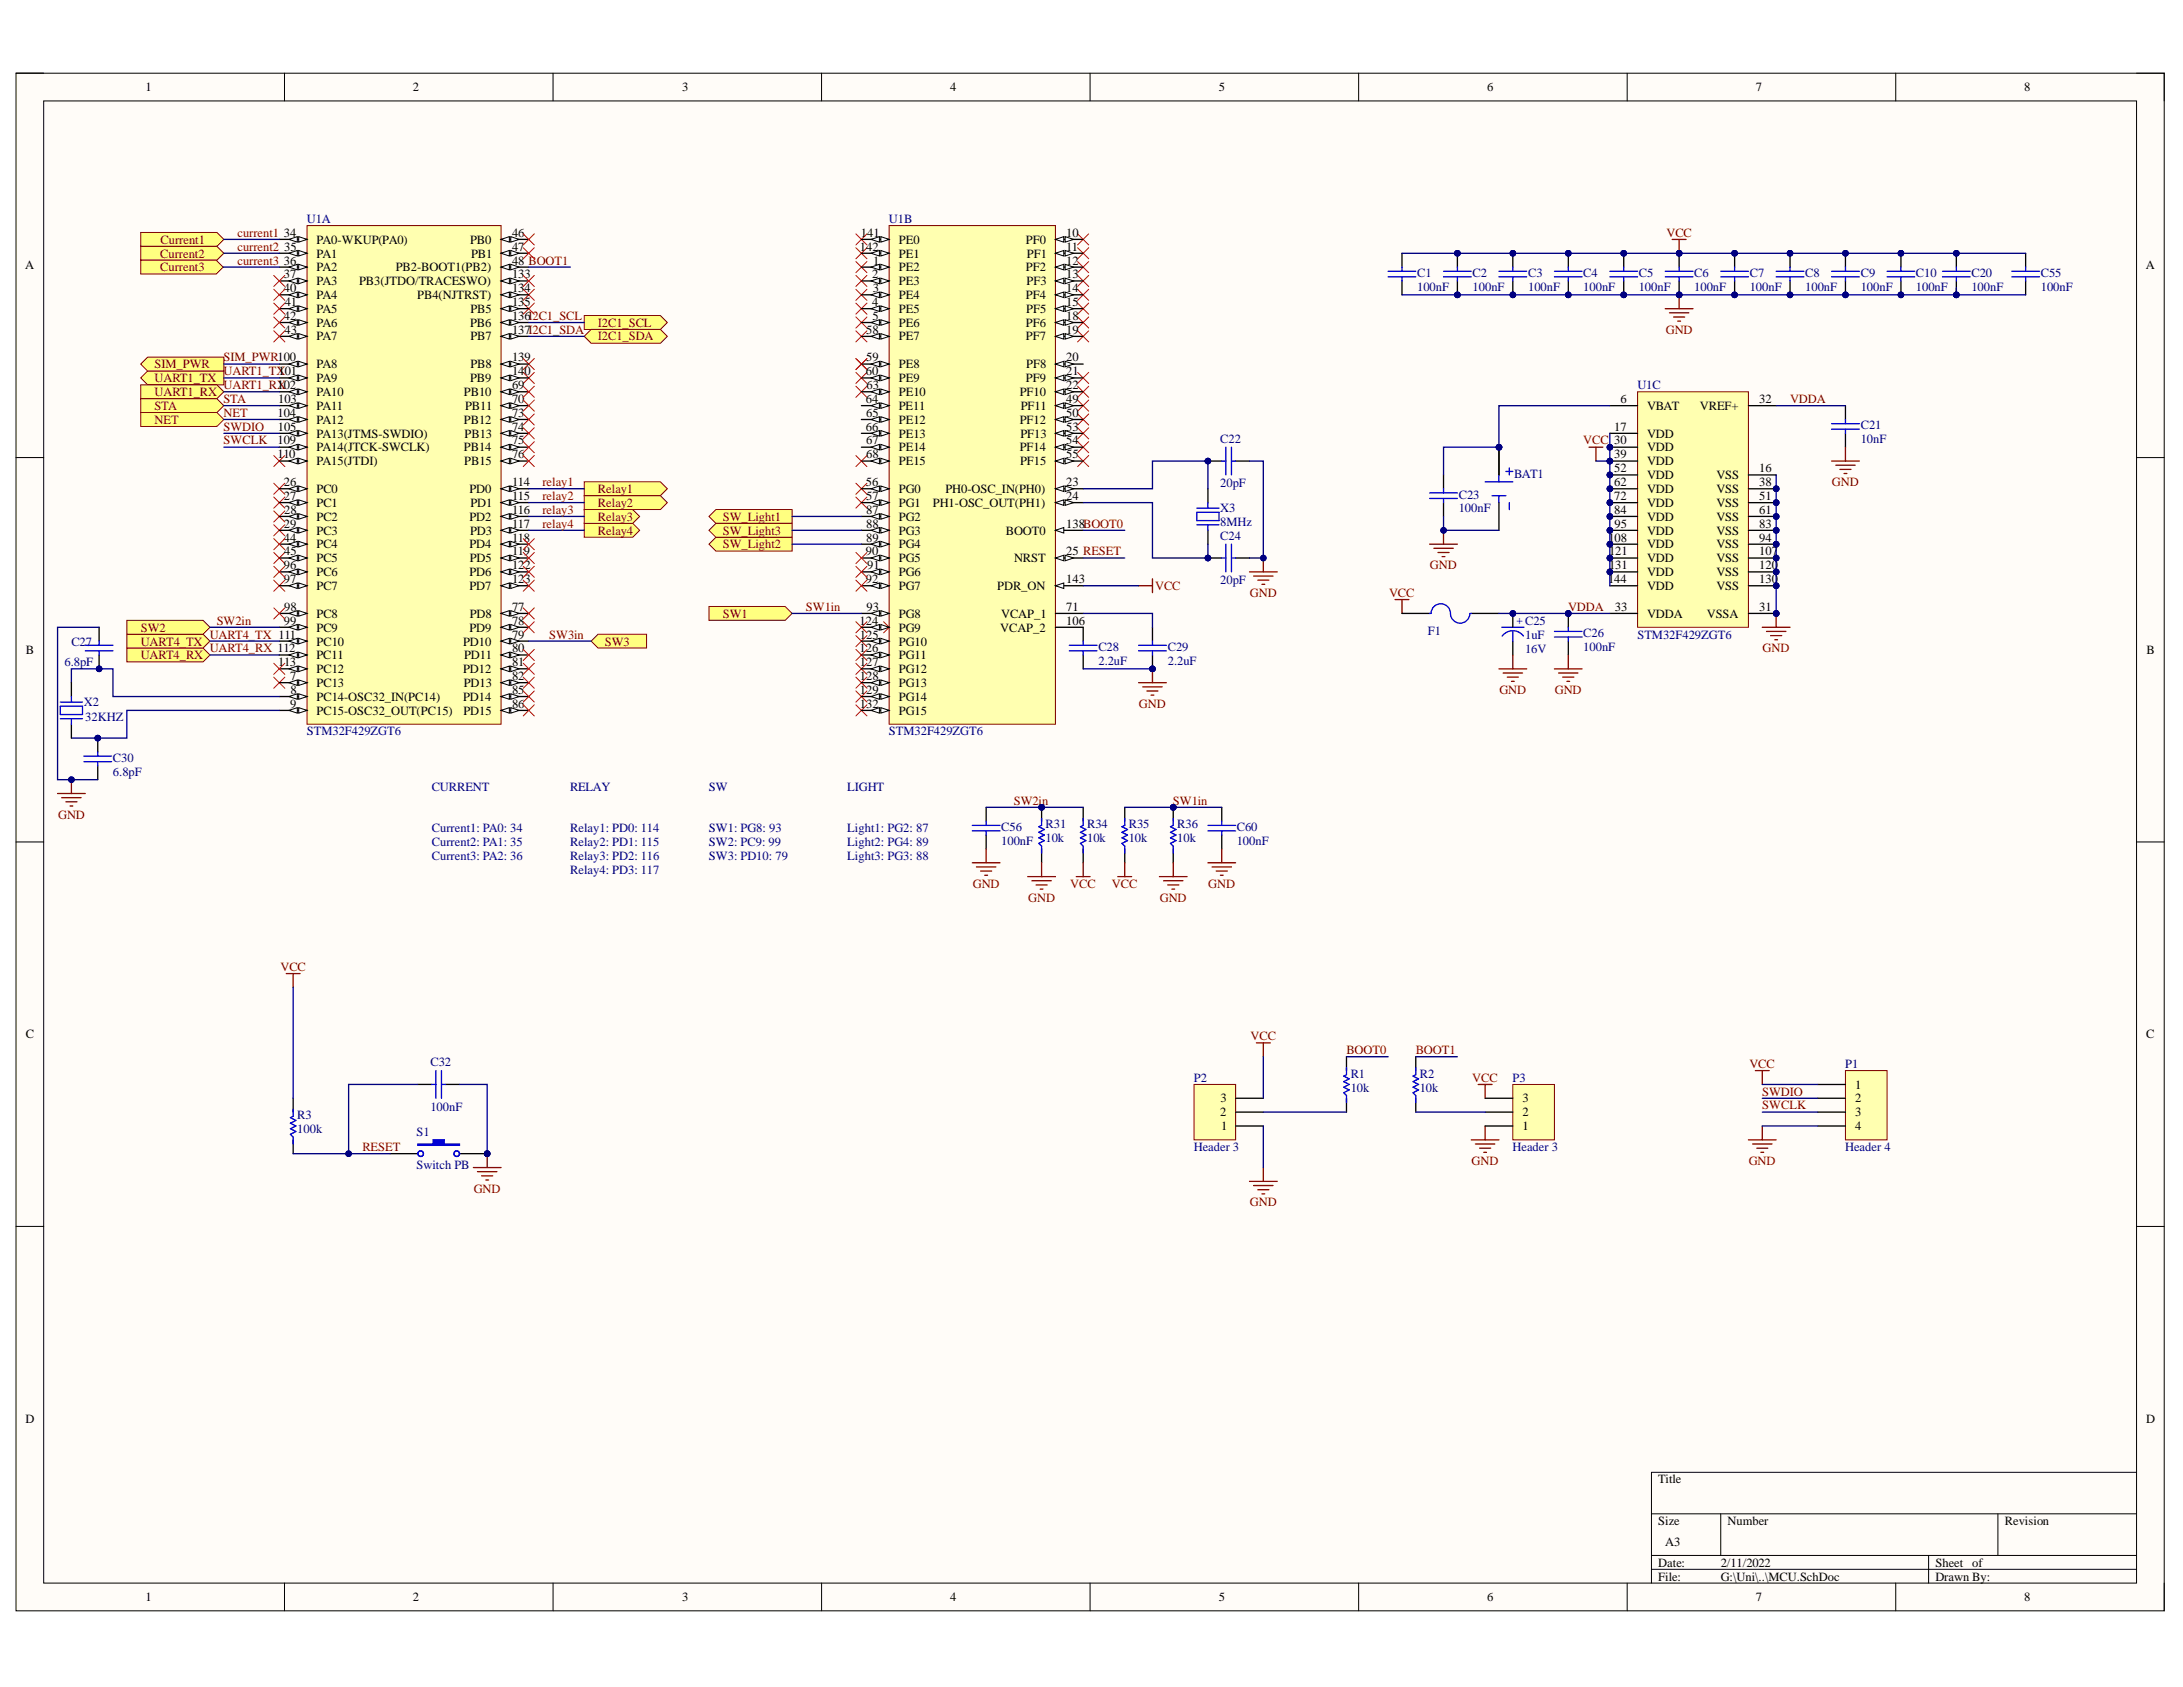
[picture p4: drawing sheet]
<svg xmlns="http://www.w3.org/2000/svg" width="279mm" height="216mm" viewBox="0 0 279 216" stroke-linecap="round" stroke-linejoin="round" font-family="sans-serif">
<defs><g id="words">
<g font-size="1.6">
<text x="18.6" y="11.7">1</text>
<text x="52.8" y="11.7">2</text>
<text x="87.3" y="11.7">3</text>
<text x="121.6" y="11.7">4</text>
<text x="156" y="11.7">5</text>
<text x="190.3" y="11.7">6</text>
<text x="224.7" y="11.7">7</text>
<text x="259.1" y="11.7">8</text>
<text x="3.2" y="34.5">A</text>
<text x="36.3" y="30.3">34</text>
<text x="36.3" y="33.9">36</text>
<text x="36.3" y="35.6">37</text>
<text x="36.4" y="32.1">35</text>
<text x="40.5" y="31.2">PA0-WKUP(PA0)</text>
<text x="40.5" y="33">PA1</text>
<text x="40.5" y="34.7">PA2</text>
<text x="50.6" y="34.7">PB2-BOOT1(PB2)</text>
<text x="60.2" y="31.2">PB0</text>
<text x="60.3" y="33">PB1</text>
<text x="65.5" y="30.3">46</text>
<text x="65.5" y="32.1">47</text>
<text x="65.5" y="33.9">48 BOOT1</text>
<text x="65.5" y="35.6">133</text>
<text x="110" y="32.1">142</text>
<text x="110.2" y="30.3">141</text>
<text x="111.6" y="35.6">2</text>
<text x="111.7" y="33.9">1</text>
<text x="115" y="34.7">PE2</text>
<text x="115" y="31.2">PE0</text>
<text x="115" y="33">PE1</text>
<text x="131.3" y="31.2">PF0</text>
<text x="131.3" y="34.7">PF2</text>
<text x="131.4" y="33">PF1</text>
<text x="136.5" y="30.3">10</text>
<text x="136.5" y="32.1">11</text>
<text x="136.5" y="33.9">12</text>
<text x="136.5" y="35.6">13</text>
<text x="274.6" y="34.5">A</text>
<text x="36.3" y="37.4">40</text>
<text x="36.3" y="41">42</text>
<text x="36.4" y="39.2">41</text>
<text x="40.5" y="36.5">PA3</text>
<text x="40.5" y="38.3">PA4</text>
<text x="40.5" y="40.1">PA5</text>
<text x="40.5" y="41.8">PA6</text>
<text x="46" y="36.5">PB3(JTDO/TRACESWO)</text>
<text x="53.4" y="38.3">PB4(NJTRST)</text>
<text x="60.2" y="41.8">PB6</text>
<text x="60.2" y="40.1">PB5</text>
<text x="65.5" y="37.4">134</text>
<text x="65.5" y="39.2">135</text>
<text x="65.5" y="41">136I2C1_SCL</text>
<text x="111.6" y="39.2">4</text>
<text x="111.7" y="41">5</text>
<text x="111.7" y="37.4">3</text>
<text x="115" y="36.5">PE3</text>
<text x="115" y="38.3">PE4</text>
<text x="115" y="40.1">PE5</text>
<text x="115" y="41.8">PE6</text>
<text x="131.3" y="38.3">PF4</text>
<text x="131.3" y="41.8">PF6</text>
<text x="131.4" y="40.1">PF5</text>
<text x="131.4" y="36.5">PF3</text>
<text x="136.5" y="37.4">14</text>
<text x="136.5" y="39.2">15</text>
<text x="136.5" y="41">18</text>
<text x="36.4" y="42.7">43</text>
<text x="40.5" y="43.6">PA7</text>
<text x="40.5" y="47.1">PA8</text>
<text x="60.2" y="43.6">PB7</text>
<text x="60.2" y="47.1">PB8</text>
<text x="65.5" y="42.7">137I2C1_SDA</text>
<text x="65.5" y="46.2">139</text>
<text x="110.9" y="42.7">58</text>
<text x="110.9" y="46.2">59</text>
<text x="115" y="43.6">PE7</text>
<text x="115" y="47.1">PE8</text>
<text x="131.3" y="43.6">PF7</text>
<text x="131.4" y="47.1">PF8</text>
<text x="136.5" y="42.7">19</text>
<text x="136.5" y="46.2">20</text>
<text x="35.5" y="49.8">102</text>
<text x="35.5" y="53.3">104</text>
<text x="35.6" y="51.6">103</text>
<text x="35.6" y="48">101</text>
<text x="40.5" y="48.9">PA9</text>
<text x="40.5" y="50.7">PA10</text>
<text x="40.5" y="52.4">PA11</text>
<text x="59.4" y="50.7">PB10</text>
<text x="59.5" y="52.4">PB11</text>
<text x="60.2" y="48.9">PB9</text>
<text x="65.5" y="49.8">69</text>
<text x="65.5" y="51.6">70</text>
<text x="65.5" y="53.3">73</text>
<text x="65.5" y="48">140</text>
<text x="110.8" y="48">60</text>
<text x="110.8" y="51.6">64</text>
<text x="110.9" y="53.3">65</text>
<text x="110.9" y="49.8">63</text>
<text x="115" y="48.9">PE9</text>
<text x="115" y="50.7">PE10</text>
<text x="115" y="52.4">PE11</text>
<text x="130.5" y="50.7">PF10</text>
<text x="130.6" y="52.4">PF11</text>
<text x="131.3" y="48.9">PF9</text>
<text x="136.5" y="48">21</text>
<text x="136.5" y="49.8">22</text>
<text x="136.5" y="51.6">49</text>
<text x="136.5" y="53.3">50</text>
<text x="207.4" y="51.6">6</text>
<text x="210.8" y="52.4">VBAT</text>
<text x="217.6" y="52.4">VREF+</text>
<text x="225.2" y="51.6">32</text>
<text x="35.5" y="56.9">109</text>
<text x="35.5" y="58.7">110</text>
<text x="35.6" y="55.1">105</text>
<text x="40.5" y="54.2">PA12</text>
<text x="40.5" y="56">PA13(JTMS-SWDIO)</text>
<text x="40.5" y="57.8">PA14(JTCK-SWCLK)</text>
<text x="40.5" y="59.5">PA15(JTDI)</text>
<text x="59.4" y="54.2">PB12</text>
<text x="59.4" y="57.8">PB14</text>
<text x="59.4" y="59.5">PB15</text>
<text x="59.4" y="56">PB13</text>
<text x="65.5" y="55.1">74</text>
<text x="65.5" y="56.9">75</text>
<text x="65.5" y="58.7">76</text>
<text x="110.8" y="55.1">66</text>
<text x="110.9" y="56.9">67</text>
<text x="110.9" y="58.7">68</text>
<text x="115" y="54.2">PE12</text>
<text x="115" y="56">PE13</text>
<text x="115" y="57.8">PE14</text>
<text x="115" y="59.5">PE15</text>
<text x="130.5" y="54.2">PF12</text>
<text x="130.5" y="57.8">PF14</text>
<text x="130.6" y="59.5">PF15</text>
<text x="130.6" y="56">PF13</text>
<text x="136.5" y="55.1">53</text>
<text x="136.5" y="56.9">54</text>
<text x="136.5" y="58.7">55</text>
<text x="206.6" y="55.1">17</text>
<text x="206.6" y="58.7">39</text>
<text x="210.8" y="56">VDD</text>
<text x="210.8" y="57.8">VDD</text>
<text x="210.8" y="59.5">VDD</text>
<text x="36.3" y="62.2">26</text>
<text x="36.3" y="64">27</text>
<text x="36.4" y="65.8">28</text>
<text x="40.5" y="63.1">PC0</text>
<text x="40.5" y="64.9">PC1</text>
<text x="60.1" y="63.1">PD0</text>
<text x="60.2" y="64.9">PD1</text>
<text x="65.5" y="62.2">114</text>
<text x="65.5" y="64">115</text>
<text x="65.5" y="65.8">116</text>
<text x="110.8" y="62.2">56</text>
<text x="110.9" y="64">57</text>
<text x="110.9" y="65.8">87</text>
<text x="115" y="63.1">PG0</text>
<text x="115" y="64.9">PG1</text>
<text x="119.4" y="64.9">PH1-OSC_OUT(PH1)</text>
<text x="121" y="63.1">PH0-OSC_IN(PH0)</text>
<text x="136.5" y="62.2">23</text>
<text x="136.5" y="64">24</text>
<text x="206.6" y="60.4">52</text>
<text x="206.6" y="62.2">62</text>
<text x="206.6" y="64">72</text>
<text x="206.6" y="65.8">84</text>
<text x="210.8" y="61.3">VDD</text>
<text x="210.8" y="63.1">VDD</text>
<text x="210.8" y="64.9">VDD</text>
<text x="219.7" y="61.3">VSS</text>
<text x="219.7" y="63.1">VSS</text>
<text x="219.7" y="64.9">VSS</text>
<text x="225.2" y="60.4">16</text>
<text x="225.2" y="62.2">38</text>
<text x="225.2" y="64">51</text>
<text x="225.2" y="65.8">61</text>
<text x="36.3" y="67.5">29</text>
<text x="36.3" y="69.3">44</text>
<text x="36.4" y="71.1">45</text>
<text x="40.5" y="66.6">PC2</text>
<text x="40.5" y="68.4">PC3</text>
<text x="40.5" y="70.2">PC4</text>
<text x="40.5" y="72">PC5</text>
<text x="60.1" y="66.6">PD2</text>
<text x="60.1" y="70.2">PD4</text>
<text x="60.1" y="72">PD5</text>
<text x="60.2" y="68.4">PD3</text>
<text x="65.5" y="67.5">117</text>
<text x="65.5" y="69.3">118</text>
<text x="65.5" y="71.1">119</text>
<text x="110.8" y="71.1">90</text>
<text x="110.9" y="67.5">88</text>
<text x="110.9" y="69.3">89</text>
<text x="115" y="66.6">PG2</text>
<text x="115" y="68.4">PG3</text>
<text x="115" y="70.2">PG4</text>
<text x="115" y="72">PG5</text>
<text x="128.7" y="68.4">BOOT0</text>
<text x="129.8" y="72">NRST</text>
<text x="136.5" y="71.1">25 RESET</text>
<text x="136.5" y="67.5">138BOOT0</text>
<text x="205.9" y="69.3">108</text>
<text x="205.9" y="71.1">121</text>
<text x="206.7" y="67.5">95</text>
<text x="210.8" y="66.6">VDD</text>
<text x="210.8" y="68.4">VDD</text>
<text x="210.8" y="70.2">VDD</text>
<text x="210.8" y="72">VDD</text>
<text x="219.7" y="66.6">VSS</text>
<text x="219.7" y="68.4">VSS</text>
<text x="219.7" y="70.2">VSS</text>
<text x="219.7" y="72">VSS</text>
<text x="225.2" y="67.5">83</text>
<text x="225.2" y="69.3">94</text>
<text x="225.2" y="71.1">107</text>
<text x="36.3" y="72.9">96</text>
<text x="36.3" y="74.6">97</text>
<text x="40.5" y="73.7">PC6</text>
<text x="40.5" y="75.5">PC7</text>
<text x="60.1" y="73.7">PD6</text>
<text x="60.1" y="75.5">PD7</text>
<text x="65.5" y="72.9">122</text>
<text x="65.5" y="74.6">123</text>
<text x="110.8" y="74.6">92</text>
<text x="111" y="72.9">91</text>
<text x="115" y="73.7">PG6</text>
<text x="115" y="75.5">PG7</text>
<text x="127.6" y="75.5">PDR_ON</text>
<text x="136.5" y="74.6">143</text>
<text x="205.8" y="74.6">144</text>
<text x="205.9" y="72.9">131</text>
<text x="210.8" y="73.7">VDD</text>
<text x="210.8" y="75.5">VDD</text>
<text x="219.7" y="73.7">VSS</text>
<text x="219.7" y="75.5">VSS</text>
<text x="225.2" y="72.9">120</text>
<text x="225.2" y="74.6">130</text>
<text x="3.3" y="83.7">B</text>
<text x="36.3" y="80">99</text>
<text x="36.4" y="78.2">98</text>
<text x="40.5" y="79.1">PC8</text>
<text x="40.5" y="80.8">PC9</text>
<text x="40.5" y="82.6">PC10</text>
<text x="59.3" y="82.6">PD10</text>
<text x="60.1" y="80.8">PD9</text>
<text x="60.1" y="79.1">PD8</text>
<text x="65.5" y="78.2">77</text>
<text x="65.5" y="80">78</text>
<text x="65.5" y="81.7">79</text>
<text x="65.5" y="83.5">80</text>
<text x="110" y="80">124</text>
<text x="110" y="83.5">126</text>
<text x="110" y="81.7">125</text>
<text x="110.9" y="78.2">93</text>
<text x="115" y="79.1">PG8</text>
<text x="115" y="80.8">PG9</text>
<text x="115" y="82.6">PG10</text>
<text x="128" y="80.8">VCAP_2</text>
<text x="128.1" y="79.1">VCAP_1</text>
<text x="136.5" y="78.2">71</text>
<text x="136.5" y="80">106</text>
<text x="206.7" y="78.2">33</text>
<text x="210.8" y="79.1">VDDA</text>
<text x="218.5" y="79.1">VSSA</text>
<text x="225.2" y="78.2">31</text>
<text x="274.7" y="83.7">B</text>
<text x="35.6" y="85.2">113</text>
<text x="37.1" y="87">7</text>
<text x="37.2" y="88.8">8</text>
<text x="40.5" y="87.9">PC13</text>
<text x="40.5" y="89.7">PC14-OSC32_IN(PC14)</text>
<text x="40.5" y="84.3">PC11</text>
<text x="40.5" y="86.1">PC12</text>
<text x="59.3" y="86.1">PD12</text>
<text x="59.3" y="89.7">PD14</text>
<text x="59.4" y="87.9">PD13</text>
<text x="59.4" y="84.3">PD11</text>
<text x="65.5" y="85.2">81</text>
<text x="65.5" y="87">82</text>
<text x="65.5" y="88.8">85</text>
<text x="110" y="85.2">127</text>
<text x="110" y="87">128</text>
<text x="110" y="88.8">129</text>
<text x="115" y="84.3">PG11</text>
<text x="115" y="86.1">PG12</text>
<text x="115" y="87.9">PG13</text>
<text x="115" y="89.7">PG14</text>
<text x="37.1" y="90.6">9</text>
<text x="40.5" y="91.4">PC15-OSC32_OUT(PC15)</text>
<text x="59.3" y="91.4">PD15</text>
<text x="65.5" y="90.6">86</text>
<text x="110" y="90.6">132</text>
<text x="115" y="91.4">PG15</text>
<text x="3.3" y="132.9">C</text>
<text x="274.7" y="132.9">C</text>
<text x="156.2" y="142.9">2</text>
<text x="156.2" y="141.1">3</text>
<text x="194.9" y="142.9">2</text>
<text x="194.9" y="141.1">3</text>
<text x="237.4" y="139.3">1</text>
<text x="237.4" y="141.1">2</text>
<text x="237.4" y="142.9">3</text>
<text x="156.3" y="144.6">1</text>
<text x="194.9" y="144.6">1</text>
<text x="237.4" y="144.6">4</text>
<text x="3.3" y="182.1">D</text>
<text x="274.7" y="182.1">D</text>
<text x="212.2" y="189.9">Title</text>
<text x="212.2" y="195.2">Size</text>
<text x="213.1" y="197.8">A3</text>
<text x="221.1" y="195.2">Number</text>
<text x="256.6" y="195.2">Revision</text>
<text x="212.2" y="200.5">Date:</text>
<text x="212.2" y="202.3">File:</text>
<text x="220.2" y="200.5">2/11/2022</text>
<text x="220.2" y="202.3">G:\Uni\..\MCU.SchDoc</text>
<text x="247.7" y="200.5">Sheet</text>
<text x="247.7" y="202.3">Drawn By:</text>
<text x="252.4" y="200.5">of</text>
<text x="18.6" y="204.9">1</text>
<text x="52.8" y="204.9">2</text>
<text x="87.3" y="204.9">3</text>
<text x="121.6" y="204.9">4</text>
<text x="156" y="204.9">5</text>
<text x="190.3" y="204.9">6</text>
<text x="224.7" y="204.9">7</text>
<text x="259.1" y="204.9">8</text>
</g>
<g font-size="1.6" fill="#000080">
<text x="39.3" y="28.5">U1A</text>
<text x="113.8" y="28.5">U1B</text>
<text x="181.4" y="35.4">C1</text>
<text x="188.5" y="35.4">C2</text>
<text x="195.6" y="35.4">C3</text>
<text x="202.6" y="35.4">C4</text>
<text x="209.7" y="35.4">C5</text>
<text x="216.8" y="35.4">C6</text>
<text x="223.9" y="35.4">C7</text>
<text x="231" y="35.4">C8</text>
<text x="238.2" y="35.4">C9</text>
<text x="245.2" y="35.4">C10</text>
<text x="252.3" y="35.4">C20</text>
<text x="261.2" y="35.4">C55</text>
<text x="181.4" y="37.2">100nF</text>
<text x="188.5" y="37.2">100nF</text>
<text x="195.6" y="37.2">100nF</text>
<text x="202.6" y="37.2">100nF</text>
<text x="209.7" y="37.2">100nF</text>
<text x="216.8" y="37.2">100nF</text>
<text x="223.9" y="37.2">100nF</text>
<text x="231" y="37.2">100nF</text>
<text x="238.2" y="37.2">100nF</text>
<text x="245.2" y="37.2">100nF</text>
<text x="252.3" y="37.2">100nF</text>
<text x="261.2" y="37.2">100nF</text>
<text x="209.6" y="49.8">U1C</text>
<text x="156.2" y="56.7">C22</text>
<text x="238.2" y="56.7">10nF</text>
<text x="238.2" y="54.9">C21</text>
<text x="156.2" y="62.4">20pF</text>
<text x="156.2" y="65.6">X3</text>
<text x="186.7" y="65.6">100nF</text>
<text x="186.7" y="63.8">C23</text>
<text x="193.8" y="61.1">BAT1</text>
<text x="156.2" y="69.1">C24</text>
<text x="156.2" y="67.4">8MHz</text>
<text x="156.2" y="74.8">20pF</text>
<text x="9.1" y="82.6">C27</text>
<text x="140.6" y="83.3">C28</text>
<text x="149.5" y="83.3">C29</text>
<text x="182.8" y="81.3">F1</text>
<text x="195.2" y="81.8">1uF</text>
<text x="195.2" y="83.6">16V</text>
<text x="202.6" y="83.3">100nF</text>
<text x="202.6" y="81.5">C26</text>
<text x="209.6" y="81.7">STM32F429ZGT6</text>
<text x="8.2" y="85.2">6.8pF</text>
<text x="140.6" y="85.1">2.2uF</text>
<text x="149.5" y="85.1">2.2uF</text>
<text x="10.7" y="90.4">X2</text>
<text x="10.9" y="92.3">32KHZ</text>
<text x="39.3" y="94.1">STM32F429ZGT6</text>
<text x="113.8" y="94.1">STM32F429ZGT6</text>
<text x="14.5" y="99.3">6.8pF</text>
<text x="14.5" y="97.5">C30</text>
<text x="55.3" y="101.2">CURRENT</text>
<text x="73" y="101.2">RELAY</text>
<text x="90.7" y="101.2">SW</text>
<text x="108.4" y="101.2">LIGHT</text>
<text x="55.3" y="106.5">Current1: PA0: 34</text>
<text x="73" y="106.5">Relay1: PD0: 114</text>
<text x="90.7" y="106.5">SW1: PG8: 93</text>
<text x="108.4" y="106.5">Light1: PG2: 87</text>
<text x="128.1" y="106.4">C56</text>
<text x="133.8" y="107.8">10k</text>
<text x="133.8" y="106">R31</text>
<text x="139.1" y="107.8">10k</text>
<text x="139.1" y="106">R34</text>
<text x="144.5" y="107.8">10k</text>
<text x="144.5" y="106">R35</text>
<text x="150.7" y="107.8">10k</text>
<text x="150.7" y="106">R36</text>
<text x="158.3" y="106.4">C60</text>
<text x="55.3" y="108.3">Current2: PA1: 35</text>
<text x="55.3" y="110.1">Current3: PA2: 36</text>
<text x="73" y="108.3">Relay2: PD1: 115</text>
<text x="73" y="110.1">Relay3: PD2: 116</text>
<text x="73" y="111.9">Relay4: PD3: 117</text>
<text x="90.7" y="110.1">SW3: PD10: 79</text>
<text x="90.7" y="108.3">SW2: PC9: 99</text>
<text x="108.4" y="108.3">Light2: PG4: 89</text>
<text x="108.4" y="110.1">Light3: PG3: 88</text>
<text x="128.1" y="108.1">100nF</text>
<text x="158.3" y="108.1">100nF</text>
<text x="55.1" y="136.5">C32</text>
<text x="172.9" y="137.9">R1</text>
<text x="181.7" y="137.9">R2</text>
<text x="236.2" y="136.7">P1</text>
<text x="38.1" y="143.2">R3</text>
<text x="55.1" y="142.1">100nF</text>
<text x="152.8" y="138.4">P2</text>
<text x="172.9" y="139.7">10k</text>
<text x="181.7" y="139.7">10k</text>
<text x="193.6" y="138.4">P3</text>
<text x="38.1" y="145">100k</text>
<text x="53.3" y="145.4">S1</text>
<text x="53.3" y="149.6">Switch PB</text>
<text x="152.8" y="147.3">Header 3</text>
<text x="193.6" y="147.3">Header 3</text>
<text x="236.2" y="147.3">Header 4</text>
</g>
<g font-size="1.6" fill="#800000">
<text x="20.5" y="33">Current2</text>
<text x="20.5" y="34.7">Current3</text>
<text x="20.5" y="31.2">Current1</text>
<text x="30.4" y="30.3">current1</text>
<text x="30.4" y="32.1">current2</text>
<text x="30.4" y="33.9">current3</text>
<text x="213.3" y="30.3">VCC</text>
<text x="76.5" y="41.8">I2C1_SCL</text>
<text x="19.8" y="47.1">SIM_PWR</text>
<text x="28.6" y="46.2">SIM_PWR100</text>
<text x="76.5" y="43.6">I2C1_SDA</text>
<text x="213.2" y="42.7">GND</text>
<text x="19.8" y="48.9">UART1_TX</text>
<text x="19.8" y="50.7">UART1_RX</text>
<text x="19.8" y="52.4">STA</text>
<text x="28.6" y="49.8">UART1_RX</text>
<text x="28.6" y="48">UART1_TX</text>
<text x="28.6" y="51.6">STA</text>
<text x="28.6" y="53.3">NET</text>
<text x="229.1" y="51.6">VDDA</text>
<text x="19.8" y="54.2">NET</text>
<text x="28.6" y="56.9">SWCLK</text>
<text x="28.6" y="55.1">SWDIO</text>
<text x="202.6" y="56.9">VCC 30</text>
<text x="69.4" y="62.2">relay1</text>
<text x="69.4" y="64">relay2</text>
<text x="69.4" y="65.8">relay3</text>
<text x="76.5" y="63.1">Relay1</text>
<text x="76.5" y="64.9">Relay2</text>
<text x="234.5" y="62.2">GND</text>
<text x="69.4" y="67.5">relay4</text>
<text x="76.5" y="68.4">Relay4</text>
<text x="76.5" y="66.6">Relay3</text>
<text x="92.5" y="66.6">SW_Light1</text>
<text x="92.5" y="70.2">SW_Light2</text>
<text x="92.5" y="68.4">SW_Light3</text>
<text x="147.8" y="75.5">VCC</text>
<text x="160" y="76.4">GND</text>
<text x="177.8" y="76.4">VCC</text>
<text x="183" y="72.9">GND</text>
<text x="18" y="82.6">UART4_TX</text>
<text x="18" y="80.8">SW2</text>
<text x="26.8" y="83.5">UART4_RX 112</text>
<text x="26.8" y="81.7">UART4_TX 111</text>
<text x="27.7" y="80">SW2in</text>
<text x="70.3" y="81.7">SW3in</text>
<text x="77.4" y="82.6">SW3</text>
<text x="92.5" y="79.1">SW1</text>
<text x="103.2" y="78.2">SW1in</text>
<text x="200.7" y="78.2">VDDA</text>
<text x="225.6" y="83.5">GND</text>
<text x="18" y="84.3">UART4_RX</text>
<text x="191.9" y="88.8">GND</text>
<text x="199" y="88.8">GND</text>
<text x="145.8" y="90.6">GND</text>
<text x="7.4" y="104.8">GND</text>
<text x="129.8" y="103">SW2in</text>
<text x="150.1" y="103">SW1in</text>
<text x="124.5" y="113.6">GND</text>
<text x="137" y="113.6">VCC</text>
<text x="142.3" y="113.6">VCC</text>
<text x="154.7" y="113.6">GND</text>
<text x="131.6" y="115.4">GND</text>
<text x="148.4" y="115.4">GND</text>
<text x="35.9" y="124.3">VCC</text>
<text x="160.1" y="133.1">VCC</text>
<text x="172.3" y="134.9">BOOT0</text>
<text x="181.2" y="134.9">BOOT1</text>
<text x="223.9" y="136.7">VCC</text>
<text x="188.4" y="138.4">VCC</text>
<text x="225.6" y="142">SWCLK</text>
<text x="225.6" y="140.2">SWDIO</text>
<text x="46.4" y="147.3">RESET</text>
<text x="188.3" y="149.1">GND</text>
<text x="223.8" y="149.1">GND</text>
<text x="60.6" y="152.6">GND</text>
<text x="160" y="154.4">GND</text>
</g>
<text font-size="1.4" fill="#00f" x="194.1" y="79.9">+ C25</text>
</g></defs>
<path d="M2.1 9.4h274.9v196.8h-274.9z" fill-rule="evenodd" fill="#fffcf8"/>
<path d="M2.1 9.4h274.9v196.8h-274.9z" fill="none" stroke="#000" stroke-width=".13"/>
<path d="M5.6 12.9h267.9v189.7h-267.9z" fill-rule="evenodd" fill="#fffcf8"/>
<g fill="none" stroke="#000" stroke-width=".13">
<path d="M2 9.4h3.6M5.6 12.9h267.9v189.7h-267.9zM36.4 9.4v3.5M70.8 9.4v3.5M105.2 9.4v3.5M139.5 9.4v3.5M173.9 9.4v3.5M208.3 9.4v3.5M242.6 9.4v3.5M273.5 9.4h3.5v3.5M2 58.6h3.6M273.5 58.6h3.5"/>
<path d="M2 107.8h3.6M273.5 107.8h3.5M2 157h3.6M273.5 157h3.5M211.4 193.7h62.1M211.4 199.1h62.1M220.2 193.7v5.4M246.8 199.1v3.5M255.7 193.7v5.4M273.5 188.4h-62.1v14.2M36.4 202.6v3.6M70.8 202.6v3.6"/>
<path d="M105.2 202.6v3.6M139.5 202.6v3.6M173.9 202.6v3.6M208.3 202.6v3.6M211.4 200.8h62.1M242.6 202.6v3.6M277 202.6v3.6"/>
</g>
<path d="M179.4 32.4v1.8M179.4 36v1.7" fill="none" stroke="#000" stroke-width=".17"/>
<path d="M177.7 35.4h3.5M177.7 34.7h3.5M179.4 34.2v.5M179.4 35.4v.6" fill="none" stroke="#00f" stroke-width=".17"/>
<circle cx="186.5" cy="37.7" r=".36" fill="#000080"/>
<circle cx="186.5" cy="37.7" r=".36" fill="none" stroke="#000080" stroke-width=".13"/>
<circle cx="186.5" cy="32.4" r=".36" fill="#000080"/>
<circle cx="186.5" cy="32.4" r=".36" fill="none" stroke="#000080" stroke-width=".13"/>
<path d="M186.5 36v1.7" fill="none" stroke="#000" stroke-width=".17"/>
<circle cx="186.5" cy="37.7" r=".36" fill="#000080"/>
<circle cx="186.5" cy="37.7" r=".36" fill="none" stroke="#000080" stroke-width=".13"/>
<path d="M186.5 32.4v1.8" fill="none" stroke="#000" stroke-width=".17"/>
<circle cx="186.5" cy="32.4" r=".36" fill="#000080"/>
<circle cx="186.5" cy="32.4" r=".36" fill="none" stroke="#000080" stroke-width=".13"/>
<path d="M184.8 35.4h3.5M184.8 34.7h3.5M186.5 34.2v.5M186.5 35.4v.6" fill="none" stroke="#00f" stroke-width=".17"/>
<circle cx="193.6" cy="37.7" r=".35" fill="#000080"/>
<circle cx="193.6" cy="37.7" r=".35" fill="none" stroke="#000080" stroke-width=".13"/>
<circle cx="193.6" cy="32.4" r=".35" fill="#000080"/>
<circle cx="193.6" cy="32.4" r=".35" fill="none" stroke="#000080" stroke-width=".13"/>
<path d="M193.6 36v1.7" fill="none" stroke="#000" stroke-width=".17"/>
<circle cx="193.6" cy="37.7" r=".35" fill="#000080"/>
<circle cx="193.6" cy="37.7" r=".35" fill="none" stroke="#000080" stroke-width=".13"/>
<path d="M193.6 32.4v1.8" fill="none" stroke="#000" stroke-width=".17"/>
<circle cx="193.6" cy="32.4" r=".35" fill="#000080"/>
<circle cx="193.6" cy="32.4" r=".35" fill="none" stroke="#000080" stroke-width=".13"/>
<path d="M191.8 35.4h3.6M191.8 34.7h3.6M193.6 34.2v.5M193.6 35.4v.6" fill="none" stroke="#00f" stroke-width=".17"/>
<circle cx="200.7" cy="37.7" r=".35" fill="#000080"/>
<circle cx="200.7" cy="37.7" r=".35" fill="none" stroke="#000080" stroke-width=".13"/>
<circle cx="200.7" cy="32.4" r=".35" fill="#000080"/>
<circle cx="200.7" cy="32.4" r=".35" fill="none" stroke="#000080" stroke-width=".13"/>
<path d="M200.7 36v1.7" fill="none" stroke="#000" stroke-width=".17"/>
<circle cx="200.7" cy="37.7" r=".35" fill="#000080"/>
<circle cx="200.7" cy="37.7" r=".35" fill="none" stroke="#000080" stroke-width=".13"/>
<path d="M200.7 32.4v1.8" fill="none" stroke="#000" stroke-width=".17"/>
<circle cx="200.7" cy="32.4" r=".35" fill="#000080"/>
<circle cx="200.7" cy="32.4" r=".35" fill="none" stroke="#000080" stroke-width=".13"/>
<path d="M199 35.4h3.5M199 34.7h3.5M200.7 34.2v.5M200.7 35.4v.6" fill="none" stroke="#00f" stroke-width=".17"/>
<circle cx="207.8" cy="37.7" r=".36" fill="#000080"/>
<circle cx="207.8" cy="37.7" r=".36" fill="none" stroke="#000080" stroke-width=".13"/>
<circle cx="207.8" cy="32.4" r=".36" fill="#000080"/>
<circle cx="207.8" cy="32.4" r=".36" fill="none" stroke="#000080" stroke-width=".13"/>
<path d="M207.8 36v1.7" fill="none" stroke="#000" stroke-width=".17"/>
<circle cx="207.8" cy="37.7" r=".36" fill="#000080"/>
<circle cx="207.8" cy="37.7" r=".36" fill="none" stroke="#000080" stroke-width=".13"/>
<path d="M207.8 32.4v1.8" fill="none" stroke="#000" stroke-width=".17"/>
<circle cx="207.8" cy="32.4" r=".36" fill="#000080"/>
<circle cx="207.8" cy="32.4" r=".36" fill="none" stroke="#000080" stroke-width=".13"/>
<path d="M206 35.4h3.6M206 34.7h3.6M207.8 34.2v.5M207.8 35.4v.6" fill="none" stroke="#00f" stroke-width=".17"/>
<circle cx="214.9" cy="37.7" r=".35" fill="#000080"/>
<circle cx="214.9" cy="37.7" r=".35" fill="none" stroke="#000080" stroke-width=".13"/>
<circle cx="214.9" cy="32.4" r=".35" fill="#000080"/>
<circle cx="214.9" cy="32.4" r=".35" fill="none" stroke="#000080" stroke-width=".13"/>
<path d="M214.9 36v1.7" fill="none" stroke="#000" stroke-width=".17"/>
<circle cx="214.9" cy="37.7" r=".35" fill="#000080"/>
<circle cx="214.9" cy="37.7" r=".35" fill="none" stroke="#000080" stroke-width=".13"/>
<path d="M214.9 32.4v1.8" fill="none" stroke="#000" stroke-width=".17"/>
<circle cx="214.9" cy="32.4" r=".35" fill="#000080"/>
<circle cx="214.9" cy="32.4" r=".35" fill="none" stroke="#000080" stroke-width=".13"/>
<path d="M213.1 35.4h3.6M213.1 34.7h3.6M214.9 34.2v.5M214.9 35.4v.6" fill="none" stroke="#00f" stroke-width=".17"/>
<circle cx="222" cy="37.7" r=".35" fill="#000080"/>
<circle cx="222" cy="37.7" r=".35" fill="none" stroke="#000080" stroke-width=".13"/>
<circle cx="222" cy="32.4" r=".35" fill="#000080"/>
<circle cx="222" cy="32.4" r=".35" fill="none" stroke="#000080" stroke-width=".13"/>
<path d="M222 36v1.7" fill="none" stroke="#000" stroke-width=".17"/>
<circle cx="222" cy="37.7" r=".35" fill="#000080"/>
<circle cx="222" cy="37.7" r=".35" fill="none" stroke="#000080" stroke-width=".13"/>
<path d="M222 32.4v1.8" fill="none" stroke="#000" stroke-width=".17"/>
<circle cx="222" cy="32.4" r=".35" fill="#000080"/>
<circle cx="222" cy="32.4" r=".35" fill="none" stroke="#000080" stroke-width=".13"/>
<path d="M220.2 35.4h3.6M220.2 34.7h3.6M222 34.2v.5M222 35.4v.6" fill="none" stroke="#00f" stroke-width=".17"/>
<circle cx="229.1" cy="37.7" r=".35" fill="#000080"/>
<circle cx="229.1" cy="37.7" r=".35" fill="none" stroke="#000080" stroke-width=".13"/>
<circle cx="229.1" cy="32.4" r=".35" fill="#000080"/>
<circle cx="229.1" cy="32.4" r=".35" fill="none" stroke="#000080" stroke-width=".13"/>
<path d="M229.1 36v1.7" fill="none" stroke="#000" stroke-width=".17"/>
<circle cx="229.1" cy="37.7" r=".35" fill="#000080"/>
<circle cx="229.1" cy="37.7" r=".35" fill="none" stroke="#000080" stroke-width=".13"/>
<path d="M229.1 32.4v1.8" fill="none" stroke="#000" stroke-width=".17"/>
<circle cx="229.1" cy="32.4" r=".35" fill="#000080"/>
<circle cx="229.1" cy="32.4" r=".35" fill="none" stroke="#000080" stroke-width=".13"/>
<path d="M227.3 35.4h3.6M227.3 34.7h3.6M229.1 34.2v.5M229.1 35.4v.6" fill="none" stroke="#00f" stroke-width=".17"/>
<circle cx="236.2" cy="37.7" r=".35" fill="#000080"/>
<circle cx="236.2" cy="37.7" r=".35" fill="none" stroke="#000080" stroke-width=".13"/>
<circle cx="236.2" cy="32.4" r=".35" fill="#000080"/>
<circle cx="236.2" cy="32.4" r=".35" fill="none" stroke="#000080" stroke-width=".13"/>
<path d="M236.2 36v1.7" fill="none" stroke="#000" stroke-width=".17"/>
<circle cx="236.2" cy="37.7" r=".35" fill="#000080"/>
<circle cx="236.2" cy="37.7" r=".35" fill="none" stroke="#000080" stroke-width=".13"/>
<path d="M236.2 32.4v1.8" fill="none" stroke="#000" stroke-width=".17"/>
<circle cx="236.2" cy="32.4" r=".35" fill="#000080"/>
<circle cx="236.2" cy="32.4" r=".35" fill="none" stroke="#000080" stroke-width=".13"/>
<path d="M234.4 35.4h3.6M234.4 34.7h3.6M236.2 34.2v.5M236.2 35.4v.6" fill="none" stroke="#00f" stroke-width=".17"/>
<circle cx="243.3" cy="37.7" r=".35" fill="#000080"/>
<circle cx="243.3" cy="37.7" r=".35" fill="none" stroke="#000080" stroke-width=".13"/>
<circle cx="243.3" cy="32.4" r=".35" fill="#000080"/>
<circle cx="243.3" cy="32.4" r=".35" fill="none" stroke="#000080" stroke-width=".13"/>
<path d="M243.3 36v1.7" fill="none" stroke="#000" stroke-width=".17"/>
<circle cx="243.3" cy="37.7" r=".35" fill="#000080"/>
<circle cx="243.3" cy="37.7" r=".35" fill="none" stroke="#000080" stroke-width=".13"/>
<path d="M243.3 32.4v1.8" fill="none" stroke="#000" stroke-width=".17"/>
<circle cx="243.3" cy="32.4" r=".35" fill="#000080"/>
<circle cx="243.3" cy="32.4" r=".35" fill="none" stroke="#000080" stroke-width=".13"/>
<path d="M241.5 35.4h3.6M241.5 34.7h3.6M243.3 34.2v.5M243.3 35.4v.6" fill="none" stroke="#00f" stroke-width=".17"/>
<circle cx="250.4" cy="37.7" r=".35" fill="#000080"/>
<circle cx="250.4" cy="37.7" r=".35" fill="none" stroke="#000080" stroke-width=".13"/>
<circle cx="250.4" cy="32.4" r=".35" fill="#000080"/>
<circle cx="250.4" cy="32.4" r=".35" fill="none" stroke="#000080" stroke-width=".13"/>
<path d="M250.4 36v1.7" fill="none" stroke="#000" stroke-width=".17"/>
<circle cx="250.4" cy="37.7" r=".35" fill="#000080"/>
<circle cx="250.4" cy="37.7" r=".35" fill="none" stroke="#000080" stroke-width=".13"/>
<path d="M250.4 32.4v1.8" fill="none" stroke="#000" stroke-width=".17"/>
<circle cx="250.4" cy="32.4" r=".35" fill="#000080"/>
<circle cx="250.4" cy="32.4" r=".35" fill="none" stroke="#000080" stroke-width=".13"/>
<path d="M248.6 35.4h3.6M248.6 34.7h3.6M250.4 34.2v.5M250.4 35.4v.6" fill="none" stroke="#00f" stroke-width=".17"/>
<path d="M213.1 39.5h3.6M214.9 37.7v1.8M203.4 57.2h1.8M204.3 57.2v1.8M213.7 40h2.5M214.2 40.6h1.4M214.7 41.1h.4" fill="none" stroke="#800000" stroke-width=".17"/>
<circle cx="214.9" cy="37.7" r=".35" fill="#000080"/>
<circle cx="214.9" cy="37.7" r=".35" fill="none" stroke="#000080" stroke-width=".13"/>
<path d="M214 30.6h1.8M214.9 30.6v1.8" fill="none" stroke="#800000" stroke-width=".17"/>
<circle cx="214.9" cy="32.4" r=".35" fill="#000080"/>
<circle cx="214.9" cy="32.4" r=".35" fill="none" stroke="#000080" stroke-width=".13"/>
<path d="M227.3 78.5v1.8M225.6 80.3h3.5M226.1 80.8h2.5M226.6 81.3h1.4M227.1 81.9h.4" fill="none" stroke="#800000" stroke-width=".17"/>
<circle cx="227.3" cy="78.5" r=".35" fill="#000080"/>
<circle cx="227.3" cy="78.5" r=".35" fill="none" stroke="#000080" stroke-width=".13"/>
<path d="M183 69.6h3.5M183.5 70.2h2.5M184 70.7h1.5M184.6 71.2h.3M184.8 67.9v1.7" fill="none" stroke="#800000" stroke-width=".17"/>
<circle cx="184.8" cy="67.9" r=".35" fill="#000080"/>
<circle cx="184.8" cy="67.9" r=".35" fill="none" stroke="#000080" stroke-width=".13"/>
<circle cx="154.6" cy="71.4" r=".36" fill="#000080"/>
<circle cx="154.6" cy="71.4" r=".36" fill="none" stroke="#000080" stroke-width=".13"/>
<path d="M154.6 71.4h1.8M158.1 71.4h1.8" fill="none" stroke="#000" stroke-width=".17"/>
<circle cx="154.6" cy="71.4" r=".36" fill="#000080"/>
<circle cx="154.6" cy="71.4" r=".36" fill="none" stroke="#000080" stroke-width=".13"/>
<path d="M156.4 71.4h.5M156.9 69.6v3.6M157.6 69.6v3.6M157.6 71.4h.5" fill="none" stroke="#00f" stroke-width=".17"/>
<circle cx="154.6" cy="59" r=".36" fill="#000080"/>
<circle cx="154.6" cy="59" r=".36" fill="none" stroke="#000080" stroke-width=".13"/>
<path d="M154.6 59h1.8M158.1 59h1.8" fill="none" stroke="#000" stroke-width=".17"/>
<circle cx="154.6" cy="59" r=".36" fill="#000080"/>
<circle cx="154.6" cy="59" r=".36" fill="none" stroke="#000080" stroke-width=".13"/>
<path d="M156.4 59h.5M156.9 57.2v3.6M157.6 57.2v3.6M157.6 59h.5" fill="none" stroke="#00f" stroke-width=".17"/>
<path d="M159.9 73.2h3.6M160.5 73.7h2.4M161 74.2h1.4M161.5 74.8h.4M161.7 71.4v1.8" fill="none" stroke="#800000" stroke-width=".17"/>
<circle cx="161.7" cy="71.4" r=".36" fill="#000080"/>
<circle cx="161.7" cy="71.4" r=".36" fill="none" stroke="#000080" stroke-width=".13"/>
<path d="M37.5 140.6v1.7M37.5 145.9v1.7" fill="none" stroke="#000" stroke-width=".17"/>
<path d="M37.5 142v.9l-.3 .1 .7 .4-.7 .3 .7 .4-.7 .4 .7 .3-.7 .4 .3 .3v.9" fill="none" stroke="#00f" stroke-width=".17"/>
<path d="M36.6 124.6h1.8M37.5 124.6v1.8" fill="none" stroke="#800000" stroke-width=".17"/>
<circle cx="62.4" cy="147.6" r=".35" fill="#000080"/>
<circle cx="62.4" cy="147.6" r=".35" fill="none" stroke="#000080" stroke-width=".13"/>
<path d="M49.9 147.6h3.6M58.8 147.6h3.6" fill="none" stroke="#000" stroke-width=".17"/>
<circle cx="62.4" cy="147.6" r=".35" fill="#000080"/>
<circle cx="62.4" cy="147.6" r=".35" fill="none" stroke="#000080" stroke-width=".13"/>
<path d="M53.5 146.4h1.9v-.5h1.5v.5h1.9v.2h-5.3z" fill-rule="evenodd" fill="#00f"/>
<g fill="none" stroke="#00f" stroke-width=".17">
<path d="M53.5 146.4h1.9v-.5h1.5v.5h1.9v.2h-5.3z"/>
<circle cx="53.8" cy="147.6" r=".35"/>
<circle cx="58.5" cy="147.6" r=".35"/>
</g>
<path d="M60.6 149.4h3.5M61.1 149.9h2.5M61.6 150.5h1.5M62.2 151h.3M62.4 147.6v1.8" fill="none" stroke="#800000" stroke-width=".17"/>
<circle cx="62.4" cy="147.6" r=".35" fill="#000080"/>
<circle cx="62.4" cy="147.6" r=".35" fill="none" stroke="#000080" stroke-width=".13"/>
<path d="M53.5 138.8h1.8M57 138.8h1.8" fill="none" stroke="#000" stroke-width=".17"/>
<path d="M55.3 138.8h.5M55.8 137v3.6M56.5 137v3.6M56.5 138.8h.5" fill="none" stroke="#00f" stroke-width=".17"/>
<path d="M236.2 137h5.3v8.9h-5.3z" fill-rule="evenodd" fill="#ffffb0"/>
<path d="M236.2 137h5.3v8.9h-5.3z" fill="none" stroke="#800000" stroke-width=".13"/>
<path d="M232.7 138.8h3.5M232.7 140.6h3.5M232.7 142.3h3.5M232.7 144.1h3.5" fill="none" stroke="#000" stroke-width=".17"/>
<path d="M224.7 137h1.7M225.6 137v1.8M223.8 145.9h3.5M224.3 146.4h2.5M224.8 146.9h1.5M225.4 147.5h.3M225.6 144.1v1.8" fill="none" stroke="#800000" stroke-width=".17"/>
<circle cx="12.7" cy="85.6" r=".35" fill="#000080"/>
<circle cx="12.7" cy="85.6" r=".35" fill="none" stroke="#000080" stroke-width=".13"/>
<path d="M12.7 80.3v1.7M12.7 83.8v1.8" fill="none" stroke="#000" stroke-width=".17"/>
<circle cx="12.7" cy="85.6" r=".35" fill="#000080"/>
<circle cx="12.7" cy="85.6" r=".35" fill="none" stroke="#000080" stroke-width=".13"/>
<path d="M10.9 82.6h3.6M10.9 83.3h3.6M12.7 82v.6M12.7 83.3v.5" fill="none" stroke="#00f" stroke-width=".17"/>
<circle cx="12.5" cy="94.5" r=".35" fill="#000080"/>
<circle cx="12.5" cy="94.5" r=".35" fill="none" stroke="#000080" stroke-width=".13"/>
<path d="M12.5 94.5v1.7" fill="none" stroke="#000" stroke-width=".17"/>
<circle cx="12.5" cy="94.5" r=".35" fill="#000080"/>
<circle cx="12.5" cy="94.5" r=".35" fill="none" stroke="#000080" stroke-width=".13"/>
<path d="M12.5 98v1.8" fill="none" stroke="#000" stroke-width=".17"/>
<path d="M10.7 96.8h3.6M10.7 97.5h3.6M12.5 96.2v.6M12.5 97.5v.5" fill="none" stroke="#00f" stroke-width=".17"/>
<path d="M9.1 99.8v1.8M7.4 101.6h3.5M7.9 102.1h2.5M8.4 102.6h1.5M9 103.1h.3" fill="none" stroke="#800000" stroke-width=".17"/>
<circle cx="9.1" cy="99.8" r=".35" fill="#000080"/>
<circle cx="9.1" cy="99.8" r=".35" fill="none" stroke="#000080" stroke-width=".13"/>
<path d="M184.8 60.8v1.8M184.8 64.3v1.8" fill="none" stroke="#000" stroke-width=".17"/>
<path d="M183 63.8h3.5M183 63.1h3.5M184.8 62.6v.5M184.8 63.8v.5" fill="none" stroke="#00f" stroke-width=".17"/>
<path d="M178.6 76.7h1.7M179.4 76.7v1.8" fill="none" stroke="#800000" stroke-width=".17"/>
<circle cx="193.6" cy="78.5" r=".35" fill="#000080"/>
<circle cx="193.6" cy="78.5" r=".35" fill="none" stroke="#000080" stroke-width=".13"/>
<path d="M192.2 80.3h2.9M195 81.4a1.7 1.7 0 0 0-2.7 0" fill="none" stroke="#00f" stroke-width=".17"/>
<path d="M193.6 78.5v1.8" fill="none" stroke="#000" stroke-width=".17"/>
<circle cx="193.6" cy="78.5" r=".35" fill="#000080"/>
<circle cx="193.6" cy="78.5" r=".35" fill="none" stroke="#000080" stroke-width=".13"/>
<path d="M193.6 82.1v1.7" fill="none" stroke="#000" stroke-width=".17"/>
<path d="M193.6 80.8v1.3" fill="none" stroke="#00f" stroke-width=".17"/>
<circle cx="200.7" cy="78.5" r=".35" fill="#000080"/>
<circle cx="200.7" cy="78.5" r=".35" fill="none" stroke="#000080" stroke-width=".13"/>
<path d="M200.7 78.5v1.8M200.7 82.1v1.7" fill="none" stroke="#000" stroke-width=".17"/>
<circle cx="200.7" cy="78.5" r=".35" fill="#000080"/>
<circle cx="200.7" cy="78.5" r=".35" fill="none" stroke="#000080" stroke-width=".13"/>
<path d="M199 81.5h3.5M199 80.8h3.5M200.7 80.3v.5M200.7 81.5v.6" fill="none" stroke="#00f" stroke-width=".17"/>
<path d="M191.8 85.6h3.6M192.4 86.1h2.5M192.9 86.7h1.4M193.5 87.2h.3M193.6 83.8v1.8M199 85.6h3.5M199.5 86.1h2.5M200 86.7h1.4M200.5 87.2h.4M200.7 83.8v1.8" fill="none" stroke="#800000" stroke-width=".17"/>
<circle cx="200.7" cy="78.5" r=".35" fill="#000080"/>
<circle cx="200.7" cy="78.5" r=".35" fill="none" stroke="#000080" stroke-width=".13"/>
<path d="M236.2 51.9v1.8M236.2 55.5v1.7M138.6 80.3v1.7M138.6 83.8v1.8" fill="none" stroke="#000" stroke-width=".17"/>
<path d="M234.4 54.9h3.6M234.4 54.2h3.6M236.2 53.7v.5M236.2 54.9v.6M136.9 83.3h3.5M136.9 82.6h3.5M138.6 82v.6M138.6 83.3v.5" fill="none" stroke="#00f" stroke-width=".17"/>
<path d="M234.4 59h3.6M235 59.5h2.4M236.2 57.2v1.8M235.5 60.1h1.4M236 60.6h.4" fill="none" stroke="#800000" stroke-width=".17"/>
<g fill="none" stroke="#f00" stroke-width=".13">
<path d="M67 38.8l1.4 1.4M67 37l1.4 1.4M68.4 38.8l-1.4 1.4M68.4 37l-1.4 1.4M109.5 29.9l1.5 1.4M109.5 31.7l1.5 1.4M109.5 33.5l1.5 1.4M109.5 35.2l1.5 1.5M109.5 37l1.5 1.4M109.5 38.8l1.5 1.4M111 29.9l-1.5 1.4M111 31.7l-1.5 1.4"/>
<path d="M111 33.5l-1.5 1.4M111 35.2l-1.5 1.5M111 37l-1.5 1.4M111 38.8l-1.5 1.4M137.9 38.8l1.4 1.4M137.9 35.2l1.4 1.5M137.9 37l1.4 1.4M137.9 33.5l1.4 1.4M137.9 31.7l1.4 1.4M137.9 29.9l1.4 1.4M139.3 38.8l-1.4 1.4M139.3 35.2l-1.4 1.5"/>
<path d="M139.3 37l-1.4 1.4M139.3 33.5l-1.4 1.4M139.3 31.7l-1.4 1.4M139.3 29.9l-1.4 1.4M35 58.3l1.5 1.4M36.5 58.3l-1.5 1.4M67 47.7l1.4 1.4M67 45.9l1.4 1.4M68.4 47.7l-1.4 1.4M68.4 45.9l-1.4 1.4M109.5 40.6l1.5 1.4M109.5 42.3l1.5 1.5"/>
<path d="M109.5 45.9l1.5 1.4M109.5 47.7l1.5 1.4M109.5 58.3l1.5 1.4M109.5 49.4l1.5 1.5M111 40.6l-1.5 1.4M111 42.3l-1.5 1.5M111 45.9l-1.5 1.4M111 47.7l-1.5 1.4M111 58.3l-1.5 1.4M111 49.4l-1.5 1.5M137.9 58.3l1.4 1.4M137.9 56.5l1.4 1.4"/>
<path d="M137.9 54.7l1.4 1.5M137.9 53l1.4 1.4M137.9 49.4l1.4 1.5M137.9 51.2l1.4 1.4M137.9 47.7l1.4 1.4M137.9 40.6l1.4 1.4M137.9 42.3l1.4 1.5M139.3 58.3l-1.4 1.4M139.3 56.5l-1.4 1.4M139.3 54.7l-1.4 1.5M139.3 53l-1.4 1.4M139.3 49.4l-1.4 1.5"/>
<path d="M139.3 51.2l-1.4 1.4M139.3 47.7l-1.4 1.4M139.3 40.6l-1.4 1.4M139.3 42.3l-1.4 1.5M35 74.2l1.5 1.5M35 70.7l1.5 1.4M35 67.2l1.5 1.4M35 65.4l1.5 1.4M35 63.6l1.5 1.4M35 61.8l1.5 1.5M36.5 74.2l-1.5 1.5M36.5 70.7l-1.5 1.4"/>
<path d="M36.5 67.2l-1.5 1.4M36.5 65.4l-1.5 1.4M36.5 63.6l-1.5 1.4M36.5 61.8l-1.5 1.5M109.5 61.8l1.5 1.5M109.5 63.6l1.5 1.4M109.5 79.6l1.5 1.4M111 61.8l-1.5 1.5M111 63.6l-1.5 1.4M111 79.6l-1.5 1.4M113.1 79.6l1.4 1.4M114.5 79.6l-1.4 1.4"/>
<path d="M35 86.7l1.5 1.4M36.5 86.7l-1.5 1.4M109.5 90.2l1.5 1.4M109.5 88.4l1.5 1.5M109.5 86.7l1.5 1.4M109.5 84.9l1.5 1.4M109.5 83.1l1.5 1.4M109.5 81.3l1.5 1.5M111 90.2l-1.5 1.4M111 88.4l-1.5 1.5M111 86.7l-1.5 1.4M111 84.9l-1.5 1.4"/>
<path d="M111 83.1l-1.5 1.4M111 81.3l-1.5 1.5"/>
</g>
<circle cx="147.5" cy="85.6" r=".35" fill="#000080"/>
<circle cx="147.5" cy="85.6" r=".35" fill="none" stroke="#000080" stroke-width=".13"/>
<path d="M147.5 83.8v1.8" fill="none" stroke="#000" stroke-width=".17"/>
<circle cx="147.5" cy="85.6" r=".35" fill="#000080"/>
<circle cx="147.5" cy="85.6" r=".35" fill="none" stroke="#000080" stroke-width=".13"/>
<path d="M147.5 80.3v1.7" fill="none" stroke="#000" stroke-width=".17"/>
<path d="M145.7 83.3h3.6M145.7 82.6h3.6M147.5 82v.6M147.5 83.3v.5" fill="none" stroke="#00f" stroke-width=".17"/>
<path d="M145.7 87.4h3.6M146.3 87.9h2.4M146.8 88.4h1.4M147.3 89h.4M147.5 85.6v1.8" fill="none" stroke="#800000" stroke-width=".17"/>
<circle cx="147.5" cy="85.6" r=".35" fill="#000080"/>
<circle cx="147.5" cy="85.6" r=".35" fill="none" stroke="#000080" stroke-width=".13"/>
<g fill="none" stroke="#800000" stroke-width=".17">
<path d="M145.7 75h1.8M147.5 74.1v1.7M160.8 133.5h1.8M161.7 133.5v1.7M189.2 138.8h1.8M190.1 138.8v1.8M159.9 151.2h3.6M160.5 151.7h2.4M161 152.3h1.4M161.5 152.8h.4M161.7 149.4v1.8M188.3 145.9h3.5"/>
<path d="M188.8 146.4h2.5M189.4 146.9h1.4M189.9 147.5h.4M190.1 144.1v1.8"/>
</g>
<path d="M172.3 135.2v1.8M181.2 135.2v1.8M172.3 140.6v1.7M181.2 140.6v1.7" fill="none" stroke="#000" stroke-width=".17"/>
<path d="M172.3 136.7v.8l-.3 .2 .7 .4-.7 .3 .7 .4-.7 .3 .7 .4-.7 .3 .3 .4v.9M181.2 136.7v.8l-.3 .2 .7 .4-.7 .3 .7 .4-.7 .3 .7 .4-.7 .3 .3 .4v.9" fill="none" stroke="#00f" stroke-width=".17"/>
<path d="M193.6 138.8h5.4v7.1h-5.4z" fill-rule="evenodd" fill="#ffffb0"/>
<path d="M193.6 138.8h5.4v7.1h-5.4z" fill="none" stroke="#800000" stroke-width=".13"/>
<path d="M190.1 144.1h3.5M190.1 142.3h3.5M190.1 140.6h3.5" fill="none" stroke="#000" stroke-width=".17"/>
<path d="M152.8 138.8h5.3v7.1h-5.3z" fill-rule="evenodd" fill="#ffffb0"/>
<path d="M152.8 138.8h5.3v7.1h-5.3z" fill="none" stroke="#800000" stroke-width=".13"/>
<path d="M158.1 144.1h3.6M158.1 142.3h3.6M158.1 140.6h3.6" fill="none" stroke="#000" stroke-width=".17"/>
<path d="M74.8 61.7h9.7l.9 .8-.9 .9h-9.7z" fill-rule="evenodd" fill="#ffff80"/>
<path d="M74.8 61.7h9.7l.9 .8-.9 .9h-9.7z" fill="none" stroke="#800000" stroke-width=".13"/>
<path d="M74.8 63.4h9.7l.9 .9-.9 .9h-9.7z" fill-rule="evenodd" fill="#ffff80"/>
<path d="M74.8 63.4h9.7l.9 .9-.9 .9h-9.7z" fill="none" stroke="#800000" stroke-width=".13"/>
<path d="M16.2 82.9h9.8l.9 .9-.9 .9h-9.8z" fill-rule="evenodd" fill="#ffff80"/>
<path d="M16.2 82.9h9.8l.9 .9-.9 .9h-9.8z" fill="none" stroke="#800000" stroke-width=".13"/>
<path d="M16.2 81.2h9.8l.9 .8-.9 .9h-9.8z" fill-rule="evenodd" fill="#ffff80"/>
<path d="M16.2 81.2h9.8l.9 .8-.9 .9h-9.8z" fill="none" stroke="#800000" stroke-width=".13"/>
<path d="M18 48.4l.9-.9h9.8v1.8h-9.8z" fill-rule="evenodd" fill="#ffff80"/>
<path d="M18 48.4l.9-.9h9.8v1.8h-9.8z" fill="none" stroke="#800000" stroke-width=".13"/>
<path d="M18 49.3h9.8l.9 .8-.9 .9h-9.8z" fill-rule="evenodd" fill="#ffff80"/>
<path d="M18 49.3h9.8l.9 .8-.9 .9h-9.8z" fill="none" stroke="#800000" stroke-width=".13"/>
<path d="M74.8 40.4h9.7l.9 .9-.9 .9h-9.7z" fill-rule="evenodd" fill="#ffff80"/>
<path d="M74.8 40.4h9.7l.9 .9-.9 .9h-9.7z" fill="none" stroke="#800000" stroke-width=".13"/>
<path d="M74.8 43l.9-.8h8.8l.9 .8-.9 .9h-8.8z" fill-rule="evenodd" fill="#ffff80"/>
<path d="M74.8 43l.9-.8h8.8l.9 .8-.9 .9h-8.8z" fill="none" stroke="#800000" stroke-width=".13"/>
<path d="M90.7 77.6h9.8l.9 .9-.9 .9h-9.8z" fill-rule="evenodd" fill="#ffff80"/>
<path d="M90.7 77.6h9.8l.9 .9-.9 .9h-9.8z" fill="none" stroke="#800000" stroke-width=".13"/>
<path d="M16.2 79.4h9.8l.9 .9-.9 .9h-9.8z" fill-rule="evenodd" fill="#ffff80"/>
<path d="M16.2 79.4h9.8l.9 .9-.9 .9h-9.8z" fill="none" stroke="#800000" stroke-width=".13"/>
<path d="M18 51h9.8l.9 .9-.9 .9h-9.8z" fill-rule="evenodd" fill="#ffff80"/>
<path d="M18 51h9.8l.9 .9-.9 .9h-9.8z" fill="none" stroke="#800000" stroke-width=".13"/>
<path d="M18 52.8h9.8l.9 .9-.9 .9h-9.8z" fill-rule="evenodd" fill="#ffff80"/>
<path d="M18 52.8h9.8l.9 .9-.9 .9h-9.8z" fill="none" stroke="#800000" stroke-width=".13"/>
<path d="M18 46.6l.9-.9h9.8v1.8h-9.8z" fill-rule="evenodd" fill="#ffff80"/>
<path d="M18 46.6l.9-.9h9.8v1.8h-9.8z" fill="none" stroke="#800000" stroke-width=".13"/>
<path d="M39.3 28.9h24.8v63.8h-24.8z" fill-rule="evenodd" fill="#ffffb0"/>
<path d="M39.3 28.9h24.8v63.8h-24.8z" fill="none" stroke="#800000" stroke-width=".13"/>
<path d="M35.7 30.6h3.6" fill="none" stroke="#000" stroke-width=".17"/>
<path d="M38.2 30.3l1.1 .3-1.1 .4z" fill="#f8fcff"/>
<path d="M38.2 30.3l1.1 .3-1.1 .4z" fill="none" stroke="#000" stroke-width=".13"/>
<path d="M37 30.6l1.1-.3v.7z" fill="#f8fcff"/>
<path d="M37 30.6l1.1-.3v.7z" fill="none" stroke="#000" stroke-width=".13"/>
<path d="M35.7 32.4h3.6" fill="none" stroke="#000" stroke-width=".17"/>
<path d="M38.2 32.1l1.1 .3-1.1 .4z" fill="#f8fcff"/>
<path d="M38.2 32.1l1.1 .3-1.1 .4z" fill="none" stroke="#000" stroke-width=".13"/>
<path d="M37 32.4l1.1-.3v.7z" fill="#f8fcff"/>
<path d="M37 32.4l1.1-.3v.7z" fill="none" stroke="#000" stroke-width=".13"/>
<path d="M35.7 34.2h3.6" fill="none" stroke="#000" stroke-width=".17"/>
<path d="M38.2 33.8l1.1 .4-1.1 .3z" fill="#f8fcff"/>
<path d="M38.2 33.8l1.1 .4-1.1 .3z" fill="none" stroke="#000" stroke-width=".13"/>
<path d="M37 34.2l1.1-.4v.7z" fill="#f8fcff"/>
<path d="M37 34.2l1.1-.4v.7z" fill="none" stroke="#000" stroke-width=".13"/>
<path d="M35.7 36h3.6" fill="none" stroke="#000" stroke-width=".17"/>
<path d="M38.2 35.6l1.1 .4-1.1 .3z" fill="#f8fcff"/>
<path d="M38.2 35.6l1.1 .4-1.1 .3z" fill="none" stroke="#000" stroke-width=".13"/>
<path d="M37 36l1.1-.4v.7z" fill="#f8fcff"/>
<path d="M37 36l1.1-.4v.7z" fill="none" stroke="#000" stroke-width=".13"/>
<path d="M35.7 37.7h3.6" fill="none" stroke="#000" stroke-width=".17"/>
<path d="M38.2 37.4l1.1 .3-1.1 .4z" fill="#f8fcff"/>
<path d="M38.2 37.4l1.1 .3-1.1 .4z" fill="none" stroke="#000" stroke-width=".13"/>
<path d="M37 37.7l1.1-.3v.7z" fill="#f8fcff"/>
<path d="M37 37.7l1.1-.3v.7z" fill="none" stroke="#000" stroke-width=".13"/>
<path d="M35.7 39.5h3.6" fill="none" stroke="#000" stroke-width=".17"/>
<path d="M38.2 39.1l1.1 .4-1.1 .4z" fill="#f8fcff"/>
<path d="M38.2 39.1l1.1 .4-1.1 .4z" fill="none" stroke="#000" stroke-width=".13"/>
<path d="M37 39.5l1.1-.4v.8z" fill="#f8fcff"/>
<path d="M37 39.5l1.1-.4v.8z" fill="none" stroke="#000" stroke-width=".13"/>
<path d="M35.7 41.3h3.6" fill="none" stroke="#000" stroke-width=".17"/>
<path d="M38.2 40.9l1.1 .4-1.1 .3z" fill="#f8fcff"/>
<path d="M38.2 40.9l1.1 .4-1.1 .3z" fill="none" stroke="#000" stroke-width=".13"/>
<path d="M37 41.3l1.1-.4v.7z" fill="#f8fcff"/>
<path d="M37 41.3l1.1-.4v.7z" fill="none" stroke="#000" stroke-width=".13"/>
<path d="M35.7 43h3.6" fill="none" stroke="#000" stroke-width=".17"/>
<path d="M38.2 42.7l1.1 .3-1.1 .4z" fill="#f8fcff"/>
<path d="M38.2 42.7l1.1 .3-1.1 .4z" fill="none" stroke="#000" stroke-width=".13"/>
<path d="M37 43l1.1-.3v.7z" fill="#f8fcff"/>
<path d="M37 43l1.1-.3v.7z" fill="none" stroke="#000" stroke-width=".13"/>
<path d="M64.1 30.6h3.6" fill="none" stroke="#000" stroke-width=".17"/>
<path d="M64.1 30.6l1.1-.3v.7z" fill="#f8fcff"/>
<path d="M64.1 30.6l1.1-.3v.7z" fill="none" stroke="#000" stroke-width=".13"/>
<path d="M65.4 30.3l1 .3-1 .4z" fill="#f8fcff"/>
<path d="M65.4 30.3l1 .3-1 .4z" fill="none" stroke="#000" stroke-width=".13"/>
<path d="M64.1 32.4h3.6" fill="none" stroke="#000" stroke-width=".17"/>
<path d="M64.1 32.4l1.1-.3v.7z" fill="#f8fcff"/>
<path d="M64.1 32.4l1.1-.3v.7z" fill="none" stroke="#000" stroke-width=".13"/>
<path d="M65.4 32.1l1 .3-1 .4z" fill="#f8fcff"/>
<path d="M65.4 32.1l1 .3-1 .4z" fill="none" stroke="#000" stroke-width=".13"/>
<path d="M64.1 34.2h3.6" fill="none" stroke="#000" stroke-width=".17"/>
<path d="M64.1 34.2l1.1-.4v.7z" fill="#f8fcff"/>
<path d="M64.1 34.2l1.1-.4v.7z" fill="none" stroke="#000" stroke-width=".13"/>
<path d="M65.4 33.8l1 .4-1 .3z" fill="#f8fcff"/>
<path d="M65.4 33.8l1 .4-1 .3z" fill="none" stroke="#000" stroke-width=".13"/>
<path d="M64.1 50.1h3.6" fill="none" stroke="#000" stroke-width=".17"/>
<path d="M64.1 50.1l1.1-.3v.7z" fill="#f8fcff"/>
<path d="M64.1 50.1l1.1-.3v.7z" fill="none" stroke="#000" stroke-width=".13"/>
<path d="M65.4 49.8l1 .3-1 .4z" fill="#f8fcff"/>
<path d="M65.4 49.8l1 .3-1 .4z" fill="none" stroke="#000" stroke-width=".13"/>
<path d="M64.1 51.9h3.6" fill="none" stroke="#000" stroke-width=".17"/>
<path d="M64.1 51.9l1.1-.3v.7z" fill="#f8fcff"/>
<path d="M64.1 51.9l1.1-.3v.7z" fill="none" stroke="#000" stroke-width=".13"/>
<path d="M65.4 51.6l1 .3-1 .4z" fill="#f8fcff"/>
<path d="M65.4 51.6l1 .3-1 .4z" fill="none" stroke="#000" stroke-width=".13"/>
<path d="M64.1 53.7h3.6" fill="none" stroke="#000" stroke-width=".17"/>
<path d="M64.1 53.7l1.1-.4v.7z" fill="#f8fcff"/>
<path d="M64.1 53.7l1.1-.4v.7z" fill="none" stroke="#000" stroke-width=".13"/>
<path d="M65.4 53.3l1 .4-1 .3z" fill="#f8fcff"/>
<path d="M65.4 53.3l1 .4-1 .3z" fill="none" stroke="#000" stroke-width=".13"/>
<path d="M64.1 55.5h3.6" fill="none" stroke="#000" stroke-width=".17"/>
<path d="M64.1 55.5l1.1-.4v.7z" fill="#f8fcff"/>
<path d="M64.1 55.5l1.1-.4v.7z" fill="none" stroke="#000" stroke-width=".13"/>
<path d="M65.4 55.1l1 .4-1 .3z" fill="#f8fcff"/>
<path d="M65.4 55.1l1 .4-1 .3z" fill="none" stroke="#000" stroke-width=".13"/>
<path d="M64.1 57.2h3.6" fill="none" stroke="#000" stroke-width=".17"/>
<path d="M64.1 57.2l1.1-.3v.7z" fill="#f8fcff"/>
<path d="M64.1 57.2l1.1-.3v.7z" fill="none" stroke="#000" stroke-width=".13"/>
<path d="M65.4 56.9l1 .3-1 .4z" fill="#f8fcff"/>
<path d="M65.4 56.9l1 .3-1 .4z" fill="none" stroke="#000" stroke-width=".13"/>
<path d="M64.1 59h3.6" fill="none" stroke="#000" stroke-width=".17"/>
<path d="M64.1 59l1.1-.4v.8z" fill="#f8fcff"/>
<path d="M64.1 59l1.1-.4v.8z" fill="none" stroke="#000" stroke-width=".13"/>
<path d="M65.4 58.6l1 .4-1 .4z" fill="#f8fcff"/>
<path d="M65.4 58.6l1 .4-1 .4z" fill="none" stroke="#000" stroke-width=".13"/>
<path d="M35.7 46.6h3.6" fill="none" stroke="#000" stroke-width=".17"/>
<path d="M38.2 46.2l1.1 .4-1.1 .3z" fill="#f8fcff"/>
<path d="M38.2 46.2l1.1 .4-1.1 .3z" fill="none" stroke="#000" stroke-width=".13"/>
<path d="M37 46.6l1.1-.4v.7z" fill="#f8fcff"/>
<path d="M37 46.6l1.1-.4v.7z" fill="none" stroke="#000" stroke-width=".13"/>
<path d="M35.7 48.4h3.6" fill="none" stroke="#000" stroke-width=".17"/>
<path d="M38.2 48l1.1 .4-1.1 .3z" fill="#f8fcff"/>
<path d="M38.2 48l1.1 .4-1.1 .3z" fill="none" stroke="#000" stroke-width=".13"/>
<path d="M37 48.4l1.1-.4v.7z" fill="#f8fcff"/>
<path d="M37 48.4l1.1-.4v.7z" fill="none" stroke="#000" stroke-width=".13"/>
<path d="M35.7 50.1h3.6" fill="none" stroke="#000" stroke-width=".17"/>
<path d="M38.2 49.8l1.1 .3-1.1 .4z" fill="#f8fcff"/>
<path d="M38.2 49.8l1.1 .3-1.1 .4z" fill="none" stroke="#000" stroke-width=".13"/>
<path d="M37 50.1l1.1-.3v.7z" fill="#f8fcff"/>
<path d="M37 50.1l1.1-.3v.7z" fill="none" stroke="#000" stroke-width=".13"/>
<path d="M35.7 51.9h3.6" fill="none" stroke="#000" stroke-width=".17"/>
<path d="M38.2 51.6l1.1 .3-1.1 .4z" fill="#f8fcff"/>
<path d="M38.2 51.6l1.1 .3-1.1 .4z" fill="none" stroke="#000" stroke-width=".13"/>
<path d="M37 51.9l1.1-.3v.7z" fill="#f8fcff"/>
<path d="M37 51.9l1.1-.3v.7z" fill="none" stroke="#000" stroke-width=".13"/>
<path d="M35.7 53.7h3.6" fill="none" stroke="#000" stroke-width=".17"/>
<path d="M38.2 53.3l1.1 .4-1.1 .3z" fill="#f8fcff"/>
<path d="M38.2 53.3l1.1 .4-1.1 .3z" fill="none" stroke="#000" stroke-width=".13"/>
<path d="M37 53.7l1.1-.4v.7z" fill="#f8fcff"/>
<path d="M37 53.7l1.1-.4v.7z" fill="none" stroke="#000" stroke-width=".13"/>
<path d="M35.7 55.5h3.6" fill="none" stroke="#000" stroke-width=".17"/>
<path d="M38.2 55.1l1.1 .4-1.1 .3z" fill="#f8fcff"/>
<path d="M38.2 55.1l1.1 .4-1.1 .3z" fill="none" stroke="#000" stroke-width=".13"/>
<path d="M37 55.5l1.1-.4v.7z" fill="#f8fcff"/>
<path d="M37 55.5l1.1-.4v.7z" fill="none" stroke="#000" stroke-width=".13"/>
<path d="M35.7 57.2h3.6" fill="none" stroke="#000" stroke-width=".17"/>
<path d="M38.2 56.9l1.1 .3-1.1 .4z" fill="#f8fcff"/>
<path d="M38.2 56.9l1.1 .3-1.1 .4z" fill="none" stroke="#000" stroke-width=".13"/>
<path d="M37 57.2l1.1-.3v.7z" fill="#f8fcff"/>
<path d="M37 57.2l1.1-.3v.7z" fill="none" stroke="#000" stroke-width=".13"/>
<path d="M35.7 59h3.6" fill="none" stroke="#000" stroke-width=".17"/>
<path d="M38.2 58.6l1.1 .4-1.1 .4z" fill="#f8fcff"/>
<path d="M38.2 58.6l1.1 .4-1.1 .4z" fill="none" stroke="#000" stroke-width=".13"/>
<path d="M37 59l1.1-.4v.8z" fill="#f8fcff"/>
<path d="M37 59l1.1-.4v.8z" fill="none" stroke="#000" stroke-width=".13"/>
<path d="M64.1 36h3.6" fill="none" stroke="#000" stroke-width=".17"/>
<path d="M64.1 36l1.1-.4v.7z" fill="#f8fcff"/>
<path d="M64.1 36l1.1-.4v.7z" fill="none" stroke="#000" stroke-width=".13"/>
<path d="M65.4 35.6l1 .4-1 .3z" fill="#f8fcff"/>
<path d="M65.4 35.6l1 .4-1 .3z" fill="none" stroke="#000" stroke-width=".13"/>
<path d="M64.1 37.7h3.6" fill="none" stroke="#000" stroke-width=".17"/>
<path d="M64.1 37.7l1.1-.3v.7z" fill="#f8fcff"/>
<path d="M64.1 37.7l1.1-.3v.7z" fill="none" stroke="#000" stroke-width=".13"/>
<path d="M65.4 37.4l1 .3-1 .4z" fill="#f8fcff"/>
<path d="M65.4 37.4l1 .3-1 .4z" fill="none" stroke="#000" stroke-width=".13"/>
<path d="M64.1 39.5h3.6" fill="none" stroke="#000" stroke-width=".17"/>
<path d="M64.1 39.5l1.1-.4v.8z" fill="#f8fcff"/>
<path d="M64.1 39.5l1.1-.4v.8z" fill="none" stroke="#000" stroke-width=".13"/>
<path d="M65.4 39.1l1 .4-1 .4z" fill="#f8fcff"/>
<path d="M65.4 39.1l1 .4-1 .4z" fill="none" stroke="#000" stroke-width=".13"/>
<path d="M64.1 41.3h3.6" fill="none" stroke="#000" stroke-width=".17"/>
<path d="M64.1 41.3l1.1-.4v.7z" fill="#f8fcff"/>
<path d="M64.1 41.3l1.1-.4v.7z" fill="none" stroke="#000" stroke-width=".13"/>
<path d="M65.4 40.9l1 .4-1 .3z" fill="#f8fcff"/>
<path d="M65.4 40.9l1 .4-1 .3z" fill="none" stroke="#000" stroke-width=".13"/>
<path d="M64.1 43h3.6" fill="none" stroke="#000" stroke-width=".17"/>
<path d="M64.1 43l1.1-.3v.7z" fill="#f8fcff"/>
<path d="M64.1 43l1.1-.3v.7z" fill="none" stroke="#000" stroke-width=".13"/>
<path d="M65.4 42.7l1 .3-1 .4z" fill="#f8fcff"/>
<path d="M65.4 42.7l1 .3-1 .4z" fill="none" stroke="#000" stroke-width=".13"/>
<path d="M64.1 46.6h3.6" fill="none" stroke="#000" stroke-width=".17"/>
<path d="M64.1 46.6l1.1-.4v.7z" fill="#f8fcff"/>
<path d="M64.1 46.6l1.1-.4v.7z" fill="none" stroke="#000" stroke-width=".13"/>
<path d="M65.4 46.2l1 .4-1 .3z" fill="#f8fcff"/>
<path d="M65.4 46.2l1 .4-1 .3z" fill="none" stroke="#000" stroke-width=".13"/>
<path d="M64.1 48.4h3.6" fill="none" stroke="#000" stroke-width=".17"/>
<path d="M64.1 48.4l1.1-.4v.7z" fill="#f8fcff"/>
<path d="M64.1 48.4l1.1-.4v.7z" fill="none" stroke="#000" stroke-width=".13"/>
<path d="M65.4 48l1 .4-1 .3z" fill="#f8fcff"/>
<path d="M65.4 48l1 .4-1 .3z" fill="none" stroke="#000" stroke-width=".13"/>
<path d="M35.7 87.4h3.6" fill="none" stroke="#000" stroke-width=".17"/>
<path d="M38.2 87l1.1 .4-1.1 .3z" fill="#f8fcff"/>
<path d="M38.2 87l1.1 .4-1.1 .3z" fill="none" stroke="#000" stroke-width=".13"/>
<path d="M37 87.4l1.1-.4v.7z" fill="#f8fcff"/>
<path d="M37 87.4l1.1-.4v.7z" fill="none" stroke="#000" stroke-width=".13"/>
<path d="M35.7 89.1h3.6" fill="none" stroke="#000" stroke-width=".17"/>
<path d="M38.2 88.8l1.1 .3-1.1 .4z" fill="#f8fcff"/>
<path d="M38.2 88.8l1.1 .3-1.1 .4z" fill="none" stroke="#000" stroke-width=".13"/>
<path d="M37 89.1l1.1-.3v.7z" fill="#f8fcff"/>
<path d="M37 89.1l1.1-.3v.7z" fill="none" stroke="#000" stroke-width=".13"/>
<path d="M35.7 90.9h3.6" fill="none" stroke="#000" stroke-width=".17"/>
<path d="M38.2 90.6l1.1 .3-1.1 .4z" fill="#f8fcff"/>
<path d="M38.2 90.6l1.1 .3-1.1 .4z" fill="none" stroke="#000" stroke-width=".13"/>
<path d="M37 90.9l1.1-.3v.7z" fill="#f8fcff"/>
<path d="M37 90.9l1.1-.3v.7z" fill="none" stroke="#000" stroke-width=".13"/>
<path d="M35.7 62.5h3.6" fill="none" stroke="#000" stroke-width=".17"/>
<path d="M38.2 62.2l1.1 .3-1.1 .4z" fill="#f8fcff"/>
<path d="M38.2 62.2l1.1 .3-1.1 .4z" fill="none" stroke="#000" stroke-width=".13"/>
<path d="M37 62.5l1.1-.3v.7z" fill="#f8fcff"/>
<path d="M37 62.5l1.1-.3v.7z" fill="none" stroke="#000" stroke-width=".13"/>
<path d="M35.7 64.3h3.6" fill="none" stroke="#000" stroke-width=".17"/>
<path d="M38.2 64l1.1 .3-1.1 .4z" fill="#f8fcff"/>
<path d="M38.2 64l1.1 .3-1.1 .4z" fill="none" stroke="#000" stroke-width=".13"/>
<path d="M37 64.3l1.1-.3v.7z" fill="#f8fcff"/>
<path d="M37 64.3l1.1-.3v.7z" fill="none" stroke="#000" stroke-width=".13"/>
<path d="M35.7 66.1h3.6" fill="none" stroke="#000" stroke-width=".17"/>
<path d="M38.2 65.7l1.1 .4-1.1 .3z" fill="#f8fcff"/>
<path d="M38.2 65.7l1.1 .4-1.1 .3z" fill="none" stroke="#000" stroke-width=".13"/>
<path d="M37 66.1l1.1-.4v.7z" fill="#f8fcff"/>
<path d="M37 66.1l1.1-.4v.7z" fill="none" stroke="#000" stroke-width=".13"/>
<path d="M35.7 67.9h3.6" fill="none" stroke="#000" stroke-width=".17"/>
<path d="M38.2 67.5l1.1 .4-1.1 .3z" fill="#f8fcff"/>
<path d="M38.2 67.5l1.1 .4-1.1 .3z" fill="none" stroke="#000" stroke-width=".13"/>
<path d="M37 67.9l1.1-.4v.7z" fill="#f8fcff"/>
<path d="M37 67.9l1.1-.4v.7z" fill="none" stroke="#000" stroke-width=".13"/>
<path d="M35.7 69.6h3.6" fill="none" stroke="#000" stroke-width=".17"/>
<path d="M38.2 69.3l1.1 .3-1.1 .4z" fill="#f8fcff"/>
<path d="M38.2 69.3l1.1 .3-1.1 .4z" fill="none" stroke="#000" stroke-width=".13"/>
<path d="M37 69.6l1.1-.3v.7z" fill="#f8fcff"/>
<path d="M37 69.6l1.1-.3v.7z" fill="none" stroke="#000" stroke-width=".13"/>
<path d="M35.7 71.4h3.6" fill="none" stroke="#000" stroke-width=".17"/>
<path d="M38.2 71.1l1.1 .3-1.1 .4z" fill="#f8fcff"/>
<path d="M38.2 71.1l1.1 .3-1.1 .4z" fill="none" stroke="#000" stroke-width=".13"/>
<path d="M37 71.4l1.1-.3v.7z" fill="#f8fcff"/>
<path d="M37 71.4l1.1-.3v.7z" fill="none" stroke="#000" stroke-width=".13"/>
<path d="M64.1 78.5h3.6" fill="none" stroke="#000" stroke-width=".17"/>
<path d="M64.1 78.5l1.1-.4v.8z" fill="#f8fcff"/>
<path d="M64.1 78.5l1.1-.4v.8z" fill="none" stroke="#000" stroke-width=".13"/>
<path d="M65.4 78.1l1 .4-1 .4z" fill="#f8fcff"/>
<path d="M65.4 78.1l1 .4-1 .4z" fill="none" stroke="#000" stroke-width=".13"/>
<path d="M64.1 80.3h3.6" fill="none" stroke="#000" stroke-width=".17"/>
<path d="M64.1 80.3l1.1-.4v.7z" fill="#f8fcff"/>
<path d="M64.1 80.3l1.1-.4v.7z" fill="none" stroke="#000" stroke-width=".13"/>
<path d="M65.4 79.9l1 .4-1 .3z" fill="#f8fcff"/>
<path d="M65.4 79.9l1 .4-1 .3z" fill="none" stroke="#000" stroke-width=".13"/>
<path d="M64.1 82h3.6" fill="none" stroke="#000" stroke-width=".17"/>
<path d="M64.1 82l1.1-.3v.7z" fill="#f8fcff"/>
<path d="M64.1 82l1.1-.3v.7z" fill="none" stroke="#000" stroke-width=".13"/>
<path d="M65.4 81.7l1 .3-1 .4z" fill="#f8fcff"/>
<path d="M65.4 81.7l1 .3-1 .4z" fill="none" stroke="#000" stroke-width=".13"/>
<path d="M64.1 83.8h3.6" fill="none" stroke="#000" stroke-width=".17"/>
<path d="M64.1 83.8l1.1-.3v.7z" fill="#f8fcff"/>
<path d="M64.1 83.8l1.1-.3v.7z" fill="none" stroke="#000" stroke-width=".13"/>
<path d="M65.4 83.5l1 .3-1 .4z" fill="#f8fcff"/>
<path d="M65.4 83.5l1 .3-1 .4z" fill="none" stroke="#000" stroke-width=".13"/>
<path d="M64.1 85.6h3.6" fill="none" stroke="#000" stroke-width=".17"/>
<path d="M64.1 85.6l1.1-.4v.7z" fill="#f8fcff"/>
<path d="M64.1 85.6l1.1-.4v.7z" fill="none" stroke="#000" stroke-width=".13"/>
<path d="M65.4 85.2l1 .4-1 .3z" fill="#f8fcff"/>
<path d="M65.4 85.2l1 .4-1 .3z" fill="none" stroke="#000" stroke-width=".13"/>
<path d="M64.1 87.4h3.6" fill="none" stroke="#000" stroke-width=".17"/>
<path d="M64.1 87.4l1.1-.4v.7z" fill="#f8fcff"/>
<path d="M64.1 87.4l1.1-.4v.7z" fill="none" stroke="#000" stroke-width=".13"/>
<path d="M65.4 87l1 .4-1 .3z" fill="#f8fcff"/>
<path d="M65.4 87l1 .4-1 .3z" fill="none" stroke="#000" stroke-width=".13"/>
<path d="M64.1 89.1h3.6" fill="none" stroke="#000" stroke-width=".17"/>
<path d="M64.1 89.1l1.1-.3v.7z" fill="#f8fcff"/>
<path d="M64.1 89.1l1.1-.3v.7z" fill="none" stroke="#000" stroke-width=".13"/>
<path d="M65.4 88.8l1 .3-1 .4z" fill="#f8fcff"/>
<path d="M65.4 88.8l1 .3-1 .4z" fill="none" stroke="#000" stroke-width=".13"/>
<path d="M64.1 90.9h3.6" fill="none" stroke="#000" stroke-width=".17"/>
<path d="M64.1 90.9l1.1-.3v.7z" fill="#f8fcff"/>
<path d="M64.1 90.9l1.1-.3v.7z" fill="none" stroke="#000" stroke-width=".13"/>
<path d="M65.4 90.6l1 .3-1 .4z" fill="#f8fcff"/>
<path d="M65.4 90.6l1 .3-1 .4z" fill="none" stroke="#000" stroke-width=".13"/>
<path d="M35.7 73.2h3.6" fill="none" stroke="#000" stroke-width=".17"/>
<path d="M38.2 72.8l1.1 .4-1.1 .3z" fill="#f8fcff"/>
<path d="M38.2 72.8l1.1 .4-1.1 .3z" fill="none" stroke="#000" stroke-width=".13"/>
<path d="M37 73.2l1.1-.4v.7z" fill="#f8fcff"/>
<path d="M37 73.2l1.1-.4v.7z" fill="none" stroke="#000" stroke-width=".13"/>
<path d="M35.7 75h3.6" fill="none" stroke="#000" stroke-width=".17"/>
<path d="M38.2 74.6l1.1 .4-1.1 .3z" fill="#f8fcff"/>
<path d="M38.2 74.6l1.1 .4-1.1 .3z" fill="none" stroke="#000" stroke-width=".13"/>
<path d="M37 75l1.1-.4v.7z" fill="#f8fcff"/>
<path d="M37 75l1.1-.4v.7z" fill="none" stroke="#000" stroke-width=".13"/>
<path d="M35.7 78.5h3.6" fill="none" stroke="#000" stroke-width=".17"/>
<path d="M38.2 78.1l1.1 .4-1.1 .4z" fill="#f8fcff"/>
<path d="M38.2 78.1l1.1 .4-1.1 .4z" fill="none" stroke="#000" stroke-width=".13"/>
<path d="M37 78.5l1.1-.4v.8z" fill="#f8fcff"/>
<path d="M37 78.5l1.1-.4v.8z" fill="none" stroke="#000" stroke-width=".13"/>
<path d="M35.7 80.3h3.6" fill="none" stroke="#000" stroke-width=".17"/>
<path d="M38.2 79.9l1.1 .4-1.1 .3z" fill="#f8fcff"/>
<path d="M38.2 79.9l1.1 .4-1.1 .3z" fill="none" stroke="#000" stroke-width=".13"/>
<path d="M37 80.3l1.1-.4v.7z" fill="#f8fcff"/>
<path d="M37 80.3l1.1-.4v.7z" fill="none" stroke="#000" stroke-width=".13"/>
<path d="M35.7 82h3.6" fill="none" stroke="#000" stroke-width=".17"/>
<path d="M38.2 81.7l1.1 .3-1.1 .4z" fill="#f8fcff"/>
<path d="M38.2 81.7l1.1 .3-1.1 .4z" fill="none" stroke="#000" stroke-width=".13"/>
<path d="M37 82l1.1-.3v.7z" fill="#f8fcff"/>
<path d="M37 82l1.1-.3v.7z" fill="none" stroke="#000" stroke-width=".13"/>
<path d="M35.7 83.8h3.6" fill="none" stroke="#000" stroke-width=".17"/>
<path d="M38.2 83.5l1.1 .3-1.1 .4z" fill="#f8fcff"/>
<path d="M38.2 83.5l1.1 .3-1.1 .4z" fill="none" stroke="#000" stroke-width=".13"/>
<path d="M37 83.8l1.1-.3v.7z" fill="#f8fcff"/>
<path d="M37 83.8l1.1-.3v.7z" fill="none" stroke="#000" stroke-width=".13"/>
<path d="M35.7 85.6h3.6" fill="none" stroke="#000" stroke-width=".17"/>
<path d="M38.2 85.2l1.1 .4-1.1 .3z" fill="#f8fcff"/>
<path d="M38.2 85.2l1.1 .4-1.1 .3z" fill="none" stroke="#000" stroke-width=".13"/>
<path d="M37 85.6l1.1-.4v.7z" fill="#f8fcff"/>
<path d="M37 85.6l1.1-.4v.7z" fill="none" stroke="#000" stroke-width=".13"/>
<path d="M64.1 62.5h3.6" fill="none" stroke="#000" stroke-width=".17"/>
<path d="M64.1 62.5l1.1-.3v.7z" fill="#f8fcff"/>
<path d="M64.1 62.5l1.1-.3v.7z" fill="none" stroke="#000" stroke-width=".13"/>
<path d="M65.4 62.2l1 .3-1 .4z" fill="#f8fcff"/>
<path d="M65.4 62.2l1 .3-1 .4z" fill="none" stroke="#000" stroke-width=".13"/>
<path d="M64.1 64.3h3.6" fill="none" stroke="#000" stroke-width=".17"/>
<path d="M64.1 64.3l1.1-.3v.7z" fill="#f8fcff"/>
<path d="M64.1 64.3l1.1-.3v.7z" fill="none" stroke="#000" stroke-width=".13"/>
<path d="M65.4 64l1 .3-1 .4z" fill="#f8fcff"/>
<path d="M65.4 64l1 .3-1 .4z" fill="none" stroke="#000" stroke-width=".13"/>
<path d="M64.1 66.1h3.6" fill="none" stroke="#000" stroke-width=".17"/>
<path d="M64.1 66.1l1.1-.4v.7z" fill="#f8fcff"/>
<path d="M64.1 66.1l1.1-.4v.7z" fill="none" stroke="#000" stroke-width=".13"/>
<path d="M65.4 65.7l1 .4-1 .3z" fill="#f8fcff"/>
<path d="M65.4 65.7l1 .4-1 .3z" fill="none" stroke="#000" stroke-width=".13"/>
<path d="M64.1 67.9h3.6" fill="none" stroke="#000" stroke-width=".17"/>
<path d="M64.1 67.9l1.1-.4v.7z" fill="#f8fcff"/>
<path d="M64.1 67.9l1.1-.4v.7z" fill="none" stroke="#000" stroke-width=".13"/>
<path d="M65.4 67.5l1 .4-1 .3z" fill="#f8fcff"/>
<path d="M65.4 67.5l1 .4-1 .3z" fill="none" stroke="#000" stroke-width=".13"/>
<path d="M64.1 69.6h3.6" fill="none" stroke="#000" stroke-width=".17"/>
<path d="M64.1 69.6l1.1-.3v.7z" fill="#f8fcff"/>
<path d="M64.1 69.6l1.1-.3v.7z" fill="none" stroke="#000" stroke-width=".13"/>
<path d="M65.4 69.3l1 .3-1 .4z" fill="#f8fcff"/>
<path d="M65.4 69.3l1 .3-1 .4z" fill="none" stroke="#000" stroke-width=".13"/>
<path d="M64.1 71.4h3.6" fill="none" stroke="#000" stroke-width=".17"/>
<path d="M64.1 71.4l1.1-.3v.7z" fill="#f8fcff"/>
<path d="M64.1 71.4l1.1-.3v.7z" fill="none" stroke="#000" stroke-width=".13"/>
<path d="M65.4 71.1l1 .3-1 .4z" fill="#f8fcff"/>
<path d="M65.4 71.1l1 .3-1 .4z" fill="none" stroke="#000" stroke-width=".13"/>
<path d="M64.1 73.2h3.6" fill="none" stroke="#000" stroke-width=".17"/>
<path d="M64.1 73.2l1.1-.4v.7z" fill="#f8fcff"/>
<path d="M64.1 73.2l1.1-.4v.7z" fill="none" stroke="#000" stroke-width=".13"/>
<path d="M65.4 72.8l1 .4-1 .3z" fill="#f8fcff"/>
<path d="M65.4 72.8l1 .4-1 .3z" fill="none" stroke="#000" stroke-width=".13"/>
<path d="M64.1 75h3.6" fill="none" stroke="#000" stroke-width=".17"/>
<path d="M64.1 75l1.1-.4v.7z" fill="#f8fcff"/>
<path d="M64.1 75l1.1-.4v.7z" fill="none" stroke="#000" stroke-width=".13"/>
<path d="M65.4 74.6l1 .4-1 .3z" fill="#f8fcff"/>
<path d="M65.4 74.6l1 .4-1 .3z" fill="none" stroke="#000" stroke-width=".13"/>
<path d="M113.8 28.9h21.3v63.8h-21.3z" fill-rule="evenodd" fill="#ffffb0"/>
<path d="M113.8 28.9h21.3v63.8h-21.3z" fill="none" stroke="#800000" stroke-width=".13"/>
<path d="M135.1 62.5h3.5" fill="none" stroke="#000" stroke-width=".17"/>
<path d="M135.1 62.5l1.1-.3v.7z" fill="#f8fcff"/>
<path d="M135.1 62.5l1.1-.3v.7z" fill="none" stroke="#000" stroke-width=".13"/>
<path d="M136.3 62.2l1.1 .3-1.1 .4z" fill="#f8fcff"/>
<path d="M136.3 62.2l1.1 .3-1.1 .4z" fill="none" stroke="#000" stroke-width=".13"/>
<path d="M135.1 64.3h3.5" fill="none" stroke="#000" stroke-width=".17"/>
<path d="M135.1 64.3l1.1-.3v.7z" fill="#f8fcff"/>
<path d="M135.1 64.3l1.1-.3v.7z" fill="none" stroke="#000" stroke-width=".13"/>
<path d="M136.3 64l1.1 .3-1.1 .4z" fill="#f8fcff"/>
<path d="M136.3 64l1.1 .3-1.1 .4z" fill="none" stroke="#000" stroke-width=".13"/>
<path d="M110.3 62.5h3.5" fill="none" stroke="#000" stroke-width=".17"/>
<path d="M112.7 62.2l1.1 .3-1.1 .4z" fill="#f8fcff"/>
<path d="M112.7 62.2l1.1 .3-1.1 .4z" fill="none" stroke="#000" stroke-width=".13"/>
<path d="M111.5 62.5l1.1-.3v.7z" fill="#f8fcff"/>
<path d="M111.5 62.5l1.1-.3v.7z" fill="none" stroke="#000" stroke-width=".13"/>
<path d="M110.3 64.3h3.5" fill="none" stroke="#000" stroke-width=".17"/>
<path d="M112.7 64l1.1 .3-1.1 .4z" fill="#f8fcff"/>
<path d="M112.7 64l1.1 .3-1.1 .4z" fill="none" stroke="#000" stroke-width=".13"/>
<path d="M111.5 64.3l1.1-.3v.7z" fill="#f8fcff"/>
<path d="M111.5 64.3l1.1-.3v.7z" fill="none" stroke="#000" stroke-width=".13"/>
<path d="M110.3 66.1h3.5" fill="none" stroke="#000" stroke-width=".17"/>
<path d="M112.7 65.7l1.1 .4-1.1 .4z" fill="#f8fcff"/>
<path d="M112.7 65.7l1.1 .4-1.1 .4z" fill="none" stroke="#000" stroke-width=".13"/>
<path d="M111.5 66.1l1.1-.4v.8z" fill="#f8fcff"/>
<path d="M111.5 66.1l1.1-.4v.8z" fill="none" stroke="#000" stroke-width=".13"/>
<path d="M110.3 67.9h3.5" fill="none" stroke="#000" stroke-width=".17"/>
<path d="M112.7 67.5l1.1 .4-1.1 .3z" fill="#f8fcff"/>
<path d="M112.7 67.5l1.1 .4-1.1 .3z" fill="none" stroke="#000" stroke-width=".13"/>
<path d="M111.5 67.9l1.1-.4v.7z" fill="#f8fcff"/>
<path d="M111.5 67.9l1.1-.4v.7z" fill="none" stroke="#000" stroke-width=".13"/>
<path d="M110.3 69.6h3.5" fill="none" stroke="#000" stroke-width=".17"/>
<path d="M112.7 69.3l1.1 .3-1.1 .4z" fill="#f8fcff"/>
<path d="M112.7 69.3l1.1 .3-1.1 .4z" fill="none" stroke="#000" stroke-width=".13"/>
<path d="M111.5 69.6l1.1-.3v.7z" fill="#f8fcff"/>
<path d="M111.5 69.6l1.1-.3v.7z" fill="none" stroke="#000" stroke-width=".13"/>
<path d="M110.3 71.4h3.5" fill="none" stroke="#000" stroke-width=".17"/>
<path d="M112.7 71.1l1.1 .3-1.1 .4z" fill="#f8fcff"/>
<path d="M112.7 71.1l1.1 .3-1.1 .4z" fill="none" stroke="#000" stroke-width=".13"/>
<path d="M111.5 71.4l1.1-.3v.7z" fill="#f8fcff"/>
<path d="M111.5 71.4l1.1-.3v.7z" fill="none" stroke="#000" stroke-width=".13"/>
<path d="M110.3 73.2h3.5" fill="none" stroke="#000" stroke-width=".17"/>
<path d="M112.7 72.8l1.1 .4-1.1 .3z" fill="#f8fcff"/>
<path d="M112.7 72.8l1.1 .4-1.1 .3z" fill="none" stroke="#000" stroke-width=".13"/>
<path d="M111.5 73.2l1.1-.4v.7z" fill="#f8fcff"/>
<path d="M111.5 73.2l1.1-.4v.7z" fill="none" stroke="#000" stroke-width=".13"/>
<path d="M110.3 75h3.5" fill="none" stroke="#000" stroke-width=".17"/>
<path d="M112.7 74.6l1.1 .4-1.1 .3z" fill="#f8fcff"/>
<path d="M112.7 74.6l1.1 .4-1.1 .3z" fill="none" stroke="#000" stroke-width=".13"/>
<path d="M111.5 75l1.1-.4v.7z" fill="#f8fcff"/>
<path d="M111.5 75l1.1-.4v.7z" fill="none" stroke="#000" stroke-width=".13"/>
<path d="M110.3 78.5h3.5" fill="none" stroke="#000" stroke-width=".17"/>
<path d="M112.7 78.2l1.1 .3-1.1 .4z" fill="#f8fcff"/>
<path d="M112.7 78.2l1.1 .3-1.1 .4z" fill="none" stroke="#000" stroke-width=".13"/>
<path d="M111.5 78.5l1.1-.3v.7z" fill="#f8fcff"/>
<path d="M111.5 78.5l1.1-.3v.7z" fill="none" stroke="#000" stroke-width=".13"/>
<path d="M110.3 80.3h3.5" fill="none" stroke="#000" stroke-width=".17"/>
<path d="M112.7 79.9l1.1 .4-1.1 .3z" fill="#f8fcff"/>
<path d="M112.7 79.9l1.1 .4-1.1 .3z" fill="none" stroke="#000" stroke-width=".13"/>
<path d="M111.5 80.3l1.1-.4v.7z" fill="#f8fcff"/>
<path d="M111.5 80.3l1.1-.4v.7z" fill="none" stroke="#000" stroke-width=".13"/>
<path d="M110.3 82h3.5" fill="none" stroke="#000" stroke-width=".17"/>
<path d="M112.7 81.7l1.1 .3-1.1 .4z" fill="#f8fcff"/>
<path d="M112.7 81.7l1.1 .3-1.1 .4z" fill="none" stroke="#000" stroke-width=".13"/>
<path d="M111.5 82l1.1-.3v.7z" fill="#f8fcff"/>
<path d="M111.5 82l1.1-.3v.7z" fill="none" stroke="#000" stroke-width=".13"/>
<path d="M110.3 83.8h3.5" fill="none" stroke="#000" stroke-width=".17"/>
<path d="M112.7 83.5l1.1 .3-1.1 .4z" fill="#f8fcff"/>
<path d="M112.7 83.5l1.1 .3-1.1 .4z" fill="none" stroke="#000" stroke-width=".13"/>
<path d="M111.5 83.8l1.1-.3v.7z" fill="#f8fcff"/>
<path d="M111.5 83.8l1.1-.3v.7z" fill="none" stroke="#000" stroke-width=".13"/>
<path d="M110.3 85.6h3.5" fill="none" stroke="#000" stroke-width=".17"/>
<path d="M112.7 85.2l1.1 .4-1.1 .4z" fill="#f8fcff"/>
<path d="M112.7 85.2l1.1 .4-1.1 .4z" fill="none" stroke="#000" stroke-width=".13"/>
<path d="M111.5 85.6l1.1-.4v.8z" fill="#f8fcff"/>
<path d="M111.5 85.6l1.1-.4v.8z" fill="none" stroke="#000" stroke-width=".13"/>
<path d="M110.3 87.4h3.5" fill="none" stroke="#000" stroke-width=".17"/>
<path d="M112.7 87l1.1 .4-1.1 .3z" fill="#f8fcff"/>
<path d="M112.7 87l1.1 .4-1.1 .3z" fill="none" stroke="#000" stroke-width=".13"/>
<path d="M111.5 87.4l1.1-.4v.7z" fill="#f8fcff"/>
<path d="M111.5 87.4l1.1-.4v.7z" fill="none" stroke="#000" stroke-width=".13"/>
<path d="M110.3 89.1h3.5" fill="none" stroke="#000" stroke-width=".17"/>
<path d="M112.7 88.8l1.1 .3-1.1 .4z" fill="#f8fcff"/>
<path d="M112.7 88.8l1.1 .3-1.1 .4z" fill="none" stroke="#000" stroke-width=".13"/>
<path d="M111.5 89.1l1.1-.3v.7z" fill="#f8fcff"/>
<path d="M111.5 89.1l1.1-.3v.7z" fill="none" stroke="#000" stroke-width=".13"/>
<path d="M110.3 90.9h3.5" fill="none" stroke="#000" stroke-width=".17"/>
<path d="M112.7 90.6l1.1 .3-1.1 .4z" fill="#f8fcff"/>
<path d="M112.7 90.6l1.1 .3-1.1 .4z" fill="none" stroke="#000" stroke-width=".13"/>
<path d="M111.5 90.9l1.1-.3v.7z" fill="#f8fcff"/>
<path d="M111.5 90.9l1.1-.3v.7z" fill="none" stroke="#000" stroke-width=".13"/>
<path d="M135.1 71.4h3.5" fill="none" stroke="#000" stroke-width=".17"/>
<path d="M135.1 71.4l1.1-.3v.7z" fill="#f8fcff"/>
<path d="M135.1 71.4l1.1-.3v.7z" fill="none" stroke="#000" stroke-width=".13"/>
<path d="M136.3 71.1l1.1 .3-1.1 .4z" fill="#f8fcff"/>
<path d="M136.3 71.1l1.1 .3-1.1 .4z" fill="none" stroke="#000" stroke-width=".13"/>
<path d="M135.1 78.5h3.5M135.1 67.9h3.5M135.1 80.3h3.5" fill="none" stroke="#000" stroke-width=".17"/>
<path d="M135.1 67.9l1.1-.4v.7z" fill="#f8fcff"/>
<path d="M135.1 67.9l1.1-.4v.7z" fill="none" stroke="#000" stroke-width=".13"/>
<path d="M135.1 75h3.5" fill="none" stroke="#000" stroke-width=".17"/>
<path d="M135.1 75l1.1-.4v.7z" fill="#f8fcff"/>
<path d="M135.1 75l1.1-.4v.7z" fill="none" stroke="#000" stroke-width=".13"/>
<path d="M110.3 34.2h3.5" fill="none" stroke="#000" stroke-width=".17"/>
<path d="M112.7 33.8l1.1 .4-1.1 .3z" fill="#f8fcff"/>
<path d="M112.7 33.8l1.1 .4-1.1 .3z" fill="none" stroke="#000" stroke-width=".13"/>
<path d="M111.5 34.2l1.1-.4v.7z" fill="#f8fcff"/>
<path d="M111.5 34.2l1.1-.4v.7z" fill="none" stroke="#000" stroke-width=".13"/>
<path d="M110.3 36h3.5" fill="none" stroke="#000" stroke-width=".17"/>
<path d="M112.7 35.6l1.1 .4-1.1 .3z" fill="#f8fcff"/>
<path d="M112.7 35.6l1.1 .4-1.1 .3z" fill="none" stroke="#000" stroke-width=".13"/>
<path d="M111.5 36l1.1-.4v.7z" fill="#f8fcff"/>
<path d="M111.5 36l1.1-.4v.7z" fill="none" stroke="#000" stroke-width=".13"/>
<path d="M110.3 37.7h3.5" fill="none" stroke="#000" stroke-width=".17"/>
<path d="M112.7 37.4l1.1 .3-1.1 .4z" fill="#f8fcff"/>
<path d="M112.7 37.4l1.1 .3-1.1 .4z" fill="none" stroke="#000" stroke-width=".13"/>
<path d="M111.5 37.7l1.1-.3v.7z" fill="#f8fcff"/>
<path d="M111.5 37.7l1.1-.3v.7z" fill="none" stroke="#000" stroke-width=".13"/>
<path d="M110.3 39.5h3.5" fill="none" stroke="#000" stroke-width=".17"/>
<path d="M112.7 39.1l1.1 .4-1.1 .4z" fill="#f8fcff"/>
<path d="M112.7 39.1l1.1 .4-1.1 .4z" fill="none" stroke="#000" stroke-width=".13"/>
<path d="M111.5 39.5l1.1-.4v.8z" fill="#f8fcff"/>
<path d="M111.5 39.5l1.1-.4v.8z" fill="none" stroke="#000" stroke-width=".13"/>
<path d="M110.3 41.3h3.5" fill="none" stroke="#000" stroke-width=".17"/>
<path d="M112.7 40.9l1.1 .4-1.1 .3z" fill="#f8fcff"/>
<path d="M112.7 40.9l1.1 .4-1.1 .3z" fill="none" stroke="#000" stroke-width=".13"/>
<path d="M111.5 41.3l1.1-.4v.7z" fill="#f8fcff"/>
<path d="M111.5 41.3l1.1-.4v.7z" fill="none" stroke="#000" stroke-width=".13"/>
<path d="M135.1 30.6h3.5" fill="none" stroke="#000" stroke-width=".17"/>
<path d="M135.1 30.6l1.1-.3v.7z" fill="#f8fcff"/>
<path d="M135.1 30.6l1.1-.3v.7z" fill="none" stroke="#000" stroke-width=".13"/>
<path d="M136.3 30.3l1.1 .3-1.1 .4z" fill="#f8fcff"/>
<path d="M136.3 30.3l1.1 .3-1.1 .4z" fill="none" stroke="#000" stroke-width=".13"/>
<path d="M135.1 32.4h3.5" fill="none" stroke="#000" stroke-width=".17"/>
<path d="M135.1 32.4l1.1-.3v.7z" fill="#f8fcff"/>
<path d="M135.1 32.4l1.1-.3v.7z" fill="none" stroke="#000" stroke-width=".13"/>
<path d="M136.3 32.1l1.1 .3-1.1 .4z" fill="#f8fcff"/>
<path d="M136.3 32.1l1.1 .3-1.1 .4z" fill="none" stroke="#000" stroke-width=".13"/>
<path d="M135.1 34.2h3.5" fill="none" stroke="#000" stroke-width=".17"/>
<path d="M135.1 34.2l1.1-.4v.7z" fill="#f8fcff"/>
<path d="M135.1 34.2l1.1-.4v.7z" fill="none" stroke="#000" stroke-width=".13"/>
<path d="M136.3 33.8l1.1 .4-1.1 .3z" fill="#f8fcff"/>
<path d="M136.3 33.8l1.1 .4-1.1 .3z" fill="none" stroke="#000" stroke-width=".13"/>
<path d="M135.1 36h3.5" fill="none" stroke="#000" stroke-width=".17"/>
<path d="M135.1 36l1.1-.4v.7z" fill="#f8fcff"/>
<path d="M135.1 36l1.1-.4v.7z" fill="none" stroke="#000" stroke-width=".13"/>
<path d="M136.3 35.6l1.1 .4-1.1 .3z" fill="#f8fcff"/>
<path d="M136.3 35.6l1.1 .4-1.1 .3z" fill="none" stroke="#000" stroke-width=".13"/>
<path d="M135.1 37.7h3.5" fill="none" stroke="#000" stroke-width=".17"/>
<path d="M135.1 37.7l1.1-.3v.7z" fill="#f8fcff"/>
<path d="M135.1 37.7l1.1-.3v.7z" fill="none" stroke="#000" stroke-width=".13"/>
<path d="M136.3 37.4l1.1 .3-1.1 .4z" fill="#f8fcff"/>
<path d="M136.3 37.4l1.1 .3-1.1 .4z" fill="none" stroke="#000" stroke-width=".13"/>
<path d="M135.1 39.5h3.5" fill="none" stroke="#000" stroke-width=".17"/>
<path d="M135.1 39.5l1.1-.4v.8z" fill="#f8fcff"/>
<path d="M135.1 39.5l1.1-.4v.8z" fill="none" stroke="#000" stroke-width=".13"/>
<path d="M136.3 39.1l1.1 .4-1.1 .4z" fill="#f8fcff"/>
<path d="M136.3 39.1l1.1 .4-1.1 .4z" fill="none" stroke="#000" stroke-width=".13"/>
<path d="M135.1 41.3h3.5" fill="none" stroke="#000" stroke-width=".17"/>
<path d="M135.1 41.3l1.1-.4v.7z" fill="#f8fcff"/>
<path d="M135.1 41.3l1.1-.4v.7z" fill="none" stroke="#000" stroke-width=".13"/>
<path d="M136.3 40.9l1.1 .4-1.1 .3z" fill="#f8fcff"/>
<path d="M136.3 40.9l1.1 .4-1.1 .3z" fill="none" stroke="#000" stroke-width=".13"/>
<path d="M135.1 43h3.5" fill="none" stroke="#000" stroke-width=".17"/>
<path d="M135.1 43l1.1-.3v.7z" fill="#f8fcff"/>
<path d="M135.1 43l1.1-.3v.7z" fill="none" stroke="#000" stroke-width=".13"/>
<path d="M136.3 42.7l1.1 .3-1.1 .4z" fill="#f8fcff"/>
<path d="M136.3 42.7l1.1 .3-1.1 .4z" fill="none" stroke="#000" stroke-width=".13"/>
<path d="M135.1 46.6h3.5" fill="none" stroke="#000" stroke-width=".17"/>
<path d="M135.1 46.6l1.1-.4v.7z" fill="#f8fcff"/>
<path d="M135.1 46.6l1.1-.4v.7z" fill="none" stroke="#000" stroke-width=".13"/>
<path d="M136.3 46.2l1.1 .4-1.1 .3z" fill="#f8fcff"/>
<path d="M136.3 46.2l1.1 .4-1.1 .3z" fill="none" stroke="#000" stroke-width=".13"/>
<path d="M135.1 48.4h3.5" fill="none" stroke="#000" stroke-width=".17"/>
<path d="M135.1 48.4l1.1-.4v.7z" fill="#f8fcff"/>
<path d="M135.1 48.4l1.1-.4v.7z" fill="none" stroke="#000" stroke-width=".13"/>
<path d="M136.3 48l1.1 .4-1.1 .3z" fill="#f8fcff"/>
<path d="M136.3 48l1.1 .4-1.1 .3z" fill="none" stroke="#000" stroke-width=".13"/>
<path d="M135.1 50.1h3.5" fill="none" stroke="#000" stroke-width=".17"/>
<path d="M135.1 50.1l1.1-.3v.7z" fill="#f8fcff"/>
<path d="M135.1 50.1l1.1-.3v.7z" fill="none" stroke="#000" stroke-width=".13"/>
<path d="M136.3 49.8l1.1 .3-1.1 .4z" fill="#f8fcff"/>
<path d="M136.3 49.8l1.1 .3-1.1 .4z" fill="none" stroke="#000" stroke-width=".13"/>
<path d="M135.1 51.9h3.5" fill="none" stroke="#000" stroke-width=".17"/>
<path d="M135.1 51.9l1.1-.3v.7z" fill="#f8fcff"/>
<path d="M135.1 51.9l1.1-.3v.7z" fill="none" stroke="#000" stroke-width=".13"/>
<path d="M136.3 51.6l1.1 .3-1.1 .4z" fill="#f8fcff"/>
<path d="M136.3 51.6l1.1 .3-1.1 .4z" fill="none" stroke="#000" stroke-width=".13"/>
<path d="M135.1 53.7h3.5" fill="none" stroke="#000" stroke-width=".17"/>
<path d="M135.1 53.7l1.1-.4v.7z" fill="#f8fcff"/>
<path d="M135.1 53.7l1.1-.4v.7z" fill="none" stroke="#000" stroke-width=".13"/>
<path d="M136.3 53.3l1.1 .4-1.1 .3z" fill="#f8fcff"/>
<path d="M136.3 53.3l1.1 .4-1.1 .3z" fill="none" stroke="#000" stroke-width=".13"/>
<path d="M135.1 55.5h3.5" fill="none" stroke="#000" stroke-width=".17"/>
<path d="M135.1 55.5l1.1-.4v.7z" fill="#f8fcff"/>
<path d="M135.1 55.5l1.1-.4v.7z" fill="none" stroke="#000" stroke-width=".13"/>
<path d="M136.3 55.1l1.1 .4-1.1 .3z" fill="#f8fcff"/>
<path d="M136.3 55.1l1.1 .4-1.1 .3z" fill="none" stroke="#000" stroke-width=".13"/>
<path d="M135.1 57.2h3.5" fill="none" stroke="#000" stroke-width=".17"/>
<path d="M135.1 57.2l1.1-.3v.7z" fill="#f8fcff"/>
<path d="M135.1 57.2l1.1-.3v.7z" fill="none" stroke="#000" stroke-width=".13"/>
<path d="M136.3 56.9l1.1 .3-1.1 .4z" fill="#f8fcff"/>
<path d="M136.3 56.9l1.1 .3-1.1 .4z" fill="none" stroke="#000" stroke-width=".13"/>
<path d="M135.1 59h3.5" fill="none" stroke="#000" stroke-width=".17"/>
<path d="M135.1 59l1.1-.3v.7z" fill="#f8fcff"/>
<path d="M135.1 59l1.1-.3v.7z" fill="none" stroke="#000" stroke-width=".13"/>
<path d="M136.3 58.7l1.1 .3-1.1 .4z" fill="#f8fcff"/>
<path d="M136.3 58.7l1.1 .3-1.1 .4z" fill="none" stroke="#000" stroke-width=".13"/>
<path d="M110.3 43h3.5" fill="none" stroke="#000" stroke-width=".17"/>
<path d="M112.7 42.7l1.1 .3-1.1 .4z" fill="#f8fcff"/>
<path d="M112.7 42.7l1.1 .3-1.1 .4z" fill="none" stroke="#000" stroke-width=".13"/>
<path d="M111.5 43l1.1-.3v.7z" fill="#f8fcff"/>
<path d="M111.5 43l1.1-.3v.7z" fill="none" stroke="#000" stroke-width=".13"/>
<path d="M110.3 46.6h3.5" fill="none" stroke="#000" stroke-width=".17"/>
<path d="M112.7 46.2l1.1 .4-1.1 .3z" fill="#f8fcff"/>
<path d="M112.7 46.2l1.1 .4-1.1 .3z" fill="none" stroke="#000" stroke-width=".13"/>
<path d="M111.5 46.6l1.1-.4v.7z" fill="#f8fcff"/>
<path d="M111.5 46.6l1.1-.4v.7z" fill="none" stroke="#000" stroke-width=".13"/>
<path d="M110.3 48.4h3.5" fill="none" stroke="#000" stroke-width=".17"/>
<path d="M112.7 48l1.1 .4-1.1 .3z" fill="#f8fcff"/>
<path d="M112.7 48l1.1 .4-1.1 .3z" fill="none" stroke="#000" stroke-width=".13"/>
<path d="M111.5 48.4l1.1-.4v.7z" fill="#f8fcff"/>
<path d="M111.5 48.4l1.1-.4v.7z" fill="none" stroke="#000" stroke-width=".13"/>
<path d="M110.3 50.1h3.5" fill="none" stroke="#000" stroke-width=".17"/>
<path d="M112.7 49.8l1.1 .3-1.1 .4z" fill="#f8fcff"/>
<path d="M112.7 49.8l1.1 .3-1.1 .4z" fill="none" stroke="#000" stroke-width=".13"/>
<path d="M111.5 50.1l1.1-.3v.7z" fill="#f8fcff"/>
<path d="M111.5 50.1l1.1-.3v.7z" fill="none" stroke="#000" stroke-width=".13"/>
<path d="M110.3 51.9h3.5" fill="none" stroke="#000" stroke-width=".17"/>
<path d="M112.7 51.6l1.1 .3-1.1 .4z" fill="#f8fcff"/>
<path d="M112.7 51.6l1.1 .3-1.1 .4z" fill="none" stroke="#000" stroke-width=".13"/>
<path d="M111.5 51.9l1.1-.3v.7z" fill="#f8fcff"/>
<path d="M111.5 51.9l1.1-.3v.7z" fill="none" stroke="#000" stroke-width=".13"/>
<path d="M110.3 53.7h3.5" fill="none" stroke="#000" stroke-width=".17"/>
<path d="M112.7 53.3l1.1 .4-1.1 .3z" fill="#f8fcff"/>
<path d="M112.7 53.3l1.1 .4-1.1 .3z" fill="none" stroke="#000" stroke-width=".13"/>
<path d="M111.5 53.7l1.1-.4v.7z" fill="#f8fcff"/>
<path d="M111.5 53.7l1.1-.4v.7z" fill="none" stroke="#000" stroke-width=".13"/>
<path d="M110.3 55.5h3.5" fill="none" stroke="#000" stroke-width=".17"/>
<path d="M112.7 55.1l1.1 .4-1.1 .3z" fill="#f8fcff"/>
<path d="M112.7 55.1l1.1 .4-1.1 .3z" fill="none" stroke="#000" stroke-width=".13"/>
<path d="M111.5 55.5l1.1-.4v.7z" fill="#f8fcff"/>
<path d="M111.5 55.5l1.1-.4v.7z" fill="none" stroke="#000" stroke-width=".13"/>
<path d="M110.3 57.2h3.5" fill="none" stroke="#000" stroke-width=".17"/>
<path d="M112.7 56.9l1.1 .3-1.1 .4z" fill="#f8fcff"/>
<path d="M112.7 56.9l1.1 .3-1.1 .4z" fill="none" stroke="#000" stroke-width=".13"/>
<path d="M111.5 57.2l1.1-.3v.7z" fill="#f8fcff"/>
<path d="M111.5 57.2l1.1-.3v.7z" fill="none" stroke="#000" stroke-width=".13"/>
<path d="M110.3 59h3.5" fill="none" stroke="#000" stroke-width=".17"/>
<path d="M112.7 58.7l1.1 .3-1.1 .4z" fill="#f8fcff"/>
<path d="M112.7 58.7l1.1 .3-1.1 .4z" fill="none" stroke="#000" stroke-width=".13"/>
<path d="M111.5 59l1.1-.3v.7z" fill="#f8fcff"/>
<path d="M111.5 59l1.1-.3v.7z" fill="none" stroke="#000" stroke-width=".13"/>
<path d="M110.3 30.6h3.5" fill="none" stroke="#000" stroke-width=".17"/>
<path d="M112.7 30.3l1.1 .3-1.1 .4z" fill="#f8fcff"/>
<path d="M112.7 30.3l1.1 .3-1.1 .4z" fill="none" stroke="#000" stroke-width=".13"/>
<path d="M111.5 30.6l1.1-.3v.7z" fill="#f8fcff"/>
<path d="M111.5 30.6l1.1-.3v.7z" fill="none" stroke="#000" stroke-width=".13"/>
<path d="M110.3 32.4h3.5" fill="none" stroke="#000" stroke-width=".17"/>
<path d="M112.7 32.1l1.1 .3-1.1 .4z" fill="#f8fcff"/>
<path d="M112.7 32.1l1.1 .3-1.1 .4z" fill="none" stroke="#000" stroke-width=".13"/>
<path d="M111.5 32.4l1.1-.3v.7z" fill="#f8fcff"/>
<path d="M111.5 32.4l1.1-.3v.7z" fill="none" stroke="#000" stroke-width=".13"/>
<circle cx="206" cy="57.2" r=".35" fill="#000080"/>
<circle cx="206" cy="57.2" r=".35" fill="none" stroke="#000080" stroke-width=".13"/>
<circle cx="227.3" cy="78.5" r=".35" fill="#000080"/>
<circle cx="227.3" cy="78.5" r=".35" fill="none" stroke="#000080" stroke-width=".13"/>
<circle cx="227.3" cy="62.5" r=".35" fill="#000080"/>
<circle cx="227.3" cy="62.5" r=".35" fill="none" stroke="#000080" stroke-width=".13"/>
<circle cx="206" cy="59" r=".35" fill="#000080"/>
<circle cx="206" cy="59" r=".35" fill="none" stroke="#000080" stroke-width=".13"/>
<circle cx="227.3" cy="64.3" r=".35" fill="#000080"/>
<circle cx="227.3" cy="64.3" r=".35" fill="none" stroke="#000080" stroke-width=".13"/>
<circle cx="206" cy="60.8" r=".36" fill="#000080"/>
<circle cx="206" cy="60.8" r=".36" fill="none" stroke="#000080" stroke-width=".13"/>
<circle cx="227.3" cy="66.1" r=".35" fill="#000080"/>
<circle cx="227.3" cy="66.1" r=".35" fill="none" stroke="#000080" stroke-width=".13"/>
<circle cx="206" cy="62.5" r=".35" fill="#000080"/>
<circle cx="206" cy="62.5" r=".35" fill="none" stroke="#000080" stroke-width=".13"/>
<circle cx="206" cy="64.3" r=".35" fill="#000080"/>
<circle cx="206" cy="64.3" r=".35" fill="none" stroke="#000080" stroke-width=".13"/>
<circle cx="227.3" cy="67.9" r=".35" fill="#000080"/>
<circle cx="227.3" cy="67.9" r=".35" fill="none" stroke="#000080" stroke-width=".13"/>
<circle cx="206" cy="66.1" r=".35" fill="#000080"/>
<circle cx="206" cy="66.1" r=".35" fill="none" stroke="#000080" stroke-width=".13"/>
<circle cx="227.3" cy="69.6" r=".35" fill="#000080"/>
<circle cx="227.3" cy="69.6" r=".35" fill="none" stroke="#000080" stroke-width=".13"/>
<circle cx="206" cy="67.9" r=".35" fill="#000080"/>
<circle cx="206" cy="67.9" r=".35" fill="none" stroke="#000080" stroke-width=".13"/>
<circle cx="227.3" cy="71.4" r=".36" fill="#000080"/>
<circle cx="227.3" cy="71.4" r=".36" fill="none" stroke="#000080" stroke-width=".13"/>
<circle cx="206" cy="69.6" r=".35" fill="#000080"/>
<circle cx="206" cy="69.6" r=".35" fill="none" stroke="#000080" stroke-width=".13"/>
<circle cx="227.3" cy="73.2" r=".35" fill="#000080"/>
<circle cx="227.3" cy="73.2" r=".35" fill="none" stroke="#000080" stroke-width=".13"/>
<circle cx="206" cy="71.4" r=".36" fill="#000080"/>
<circle cx="206" cy="71.4" r=".36" fill="none" stroke="#000080" stroke-width=".13"/>
<circle cx="227.3" cy="75" r=".35" fill="#000080"/>
<circle cx="227.3" cy="75" r=".35" fill="none" stroke="#000080" stroke-width=".13"/>
<circle cx="206" cy="73.2" r=".35" fill="#000080"/>
<circle cx="206" cy="73.2" r=".35" fill="none" stroke="#000080" stroke-width=".13"/>
<path d="M209.6 50.1h14.2v30.2h-14.2z" fill-rule="evenodd" fill="#ffffb0"/>
<path d="M209.6 50.1h14.2v30.2h-14.2z" fill="none" stroke="#800000" stroke-width=".13"/>
<path d="M206 51.9h3.6M206 55.5h3.6M206 57.2h3.6M223.8 60.8h3.5" fill="none" stroke="#000" stroke-width=".17"/>
<circle cx="206" cy="57.2" r=".35" fill="#000080"/>
<circle cx="206" cy="57.2" r=".35" fill="none" stroke="#000080" stroke-width=".13"/>
<path d="M223.8 78.5h3.5" fill="none" stroke="#000" stroke-width=".17"/>
<circle cx="227.3" cy="78.5" r=".35" fill="#000080"/>
<circle cx="227.3" cy="78.5" r=".35" fill="none" stroke="#000080" stroke-width=".13"/>
<path d="M223.8 51.9h3.5M206 78.5h3.6M223.8 62.6h3.5" fill="none" stroke="#000" stroke-width=".17"/>
<circle cx="227.3" cy="62.5" r=".35" fill="#000080"/>
<circle cx="227.3" cy="62.5" r=".35" fill="none" stroke="#000080" stroke-width=".13"/>
<path d="M206 59h3.6" fill="none" stroke="#000" stroke-width=".17"/>
<circle cx="206" cy="59" r=".35" fill="#000080"/>
<circle cx="206" cy="59" r=".35" fill="none" stroke="#000080" stroke-width=".13"/>
<path d="M223.8 64.3h3.5" fill="none" stroke="#000" stroke-width=".17"/>
<circle cx="227.3" cy="64.3" r=".35" fill="#000080"/>
<circle cx="227.3" cy="64.3" r=".35" fill="none" stroke="#000080" stroke-width=".13"/>
<path d="M206 60.8h3.6" fill="none" stroke="#000" stroke-width=".17"/>
<circle cx="206" cy="60.8" r=".36" fill="#000080"/>
<circle cx="206" cy="60.8" r=".36" fill="none" stroke="#000080" stroke-width=".13"/>
<path d="M223.8 66.1h3.5" fill="none" stroke="#000" stroke-width=".17"/>
<circle cx="227.3" cy="66.1" r=".35" fill="#000080"/>
<circle cx="227.3" cy="66.1" r=".35" fill="none" stroke="#000080" stroke-width=".13"/>
<path d="M206 62.6h3.6" fill="none" stroke="#000" stroke-width=".17"/>
<circle cx="206" cy="62.5" r=".35" fill="#000080"/>
<circle cx="206" cy="62.5" r=".35" fill="none" stroke="#000080" stroke-width=".13"/>
<path d="M206 64.3h3.6" fill="none" stroke="#000" stroke-width=".17"/>
<circle cx="206" cy="64.3" r=".35" fill="#000080"/>
<circle cx="206" cy="64.3" r=".35" fill="none" stroke="#000080" stroke-width=".13"/>
<path d="M223.8 67.9h3.5" fill="none" stroke="#000" stroke-width=".17"/>
<circle cx="227.3" cy="67.9" r=".35" fill="#000080"/>
<circle cx="227.3" cy="67.9" r=".35" fill="none" stroke="#000080" stroke-width=".13"/>
<path d="M206 66.1h3.6" fill="none" stroke="#000" stroke-width=".17"/>
<circle cx="206" cy="66.1" r=".35" fill="#000080"/>
<circle cx="206" cy="66.1" r=".35" fill="none" stroke="#000080" stroke-width=".13"/>
<path d="M223.8 69.6h3.5" fill="none" stroke="#000" stroke-width=".17"/>
<circle cx="227.3" cy="69.6" r=".35" fill="#000080"/>
<circle cx="227.3" cy="69.6" r=".35" fill="none" stroke="#000080" stroke-width=".13"/>
<path d="M206 67.9h3.6" fill="none" stroke="#000" stroke-width=".17"/>
<circle cx="206" cy="67.9" r=".35" fill="#000080"/>
<circle cx="206" cy="67.9" r=".35" fill="none" stroke="#000080" stroke-width=".13"/>
<path d="M223.8 71.4h3.5" fill="none" stroke="#000" stroke-width=".17"/>
<circle cx="227.3" cy="71.4" r=".36" fill="#000080"/>
<circle cx="227.3" cy="71.4" r=".36" fill="none" stroke="#000080" stroke-width=".13"/>
<path d="M206 69.6h3.6" fill="none" stroke="#000" stroke-width=".17"/>
<circle cx="206" cy="69.6" r=".35" fill="#000080"/>
<circle cx="206" cy="69.6" r=".35" fill="none" stroke="#000080" stroke-width=".13"/>
<path d="M223.8 73.2h3.5" fill="none" stroke="#000" stroke-width=".17"/>
<circle cx="227.3" cy="73.2" r=".35" fill="#000080"/>
<circle cx="227.3" cy="73.2" r=".35" fill="none" stroke="#000080" stroke-width=".13"/>
<path d="M206 71.4h3.6" fill="none" stroke="#000" stroke-width=".17"/>
<circle cx="206" cy="71.4" r=".36" fill="#000080"/>
<circle cx="206" cy="71.4" r=".36" fill="none" stroke="#000080" stroke-width=".13"/>
<path d="M223.8 75h3.5" fill="none" stroke="#000" stroke-width=".17"/>
<circle cx="227.3" cy="75" r=".35" fill="#000080"/>
<circle cx="227.3" cy="75" r=".35" fill="none" stroke="#000080" stroke-width=".13"/>
<path d="M206 73.2h3.6" fill="none" stroke="#000" stroke-width=".17"/>
<circle cx="206" cy="73.2" r=".35" fill="#000080"/>
<circle cx="206" cy="73.2" r=".35" fill="none" stroke="#000080" stroke-width=".13"/>
<path d="M154.6 62.5v1.8M154.6 67.9v1.7M179.4 78.5h3.6M188.3 78.5h3.5M206 75h3.6" fill="none" stroke="#000" stroke-width=".17"/>
<path d="M153.2 65h2.8M153.2 67.2h2.8M153.2 65.6h2.8v1h-2.8zM154.6 64.3v.7M154.6 67.2v.7M183 78.5h.2a1.24 1.24 0 0 1 1.2-1.2 1.24 1.24 0 0 1 1.2 1.2 1.24 1.24 0 0 0 1.3 1.3 1.24 1.24 0 0 0 1.2-1.3M188.1 78.5h.2" fill="none" stroke="#00f" stroke-width=".17"/>
<path d="M90.7 66.1l.9-.9h9.8v1.8h-9.8z" fill-rule="evenodd" fill="#ffff80"/>
<path d="M90.7 66.1l.9-.9h9.8v1.8h-9.8z" fill="none" stroke="#800000" stroke-width=".13"/>
<path d="M90.7 69.6l.9-.8h9.8v1.7h-9.8z" fill-rule="evenodd" fill="#ffff80"/>
<path d="M90.7 69.6l.9-.8h9.8v1.7h-9.8z" fill="none" stroke="#800000" stroke-width=".13"/>
<g fill="none" stroke="#f00" stroke-width=".13">
<path d="M35 35.2l1.5 1.5M35 38.8l1.5 1.4M35 37l1.5 1.4M36.5 35.2l-1.5 1.5M36.5 38.8l-1.5 1.4M36.5 37l-1.5 1.4M67 29.9l1.4 1.4M67 31.7l1.4 1.4M67 35.2l1.4 1.5M68.4 29.9l-1.4 1.4M68.4 31.7l-1.4 1.4M68.4 35.2l-1.4 1.5"/>
<path d="M35 42.3l1.5 1.5M35 40.6l1.5 1.4M36.5 42.3l-1.5 1.5M36.5 40.6l-1.5 1.4M67 58.3l1.4 1.4M67 56.5l1.4 1.4M67 54.7l1.4 1.5M67 53l1.4 1.4M67 51.2l1.4 1.4M67 49.4l1.4 1.4M68.4 58.3l-1.4 1.4M68.4 56.5l-1.4 1.4"/>
<path d="M68.4 54.7l-1.4 1.5M68.4 53l-1.4 1.4M68.4 51.2l-1.4 1.4M68.4 49.4l-1.4 1.4M35 68.9l1.5 1.5M35 72.5l1.5 1.4M36.5 68.9l-1.5 1.5M36.5 72.5l-1.5 1.4M67 72.5l1.4 1.4M67 74.2l1.4 1.5M67 79.6l1.4 1.4M67 77.8l1.4 1.4"/>
<path d="M67 70.7l1.4 1.4M67 68.9l1.4 1.5M68.4 72.5l-1.4 1.4M68.4 74.2l-1.4 1.5M68.4 79.6l-1.4 1.4M68.4 77.8l-1.4 1.4M68.4 70.7l-1.4 1.4M68.4 68.9l-1.4 1.5M109.5 74.2l1.5 1.5M109.5 72.5l1.5 1.4M109.5 70.7l1.5 1.4M111 74.2l-1.5 1.5"/>
<path d="M111 72.5l-1.5 1.4M111 70.7l-1.5 1.4M35 84.9l1.5 1.4M36.5 84.9l-1.5 1.4M67 84.9l1.4 1.4M67 83.1l1.4 1.4M67 90.2l1.4 1.4M67 88.4l1.4 1.5M67 86.7l1.4 1.4M68.4 90.2l-1.4 1.4M68.4 88.4l-1.4 1.5M68.4 86.7l-1.4 1.4"/>
<path d="M68.4 84.9l-1.4 1.4M68.4 83.1l-1.4 1.4"/>
</g>
<path d="M18 29.8h9.8l.9 .8-.9 .9h-9.8z" fill-rule="evenodd" fill="#ffff80"/>
<path d="M18 29.8h9.8l.9 .8-.9 .9h-9.8z" fill="none" stroke="#800000" stroke-width=".13"/>
<path d="M18 31.5h9.8l.9 .9-.9 .9h-9.8z" fill-rule="evenodd" fill="#ffff80"/>
<path d="M18 31.5h9.8l.9 .9-.9 .9h-9.8z" fill="none" stroke="#800000" stroke-width=".13"/>
<path d="M90.7 67.9l.9-.9h9.8v1.8h-9.8z" fill-rule="evenodd" fill="#ffff80"/>
<path d="M90.7 67.9l.9-.9h9.8v1.8h-9.8z" fill="none" stroke="#800000" stroke-width=".13"/>
<path d="M227.3 60.8v17.7" fill="none" stroke="#000080" stroke-width=".17"/>
<circle cx="227.3" cy="78.5" r=".35" fill="#000080"/>
<circle cx="227.3" cy="78.5" r=".35" fill="none" stroke="#000080" stroke-width=".13"/>
<circle cx="227.3" cy="75" r=".35" fill="#000080"/>
<circle cx="227.3" cy="75" r=".35" fill="none" stroke="#000080" stroke-width=".13"/>
<circle cx="227.3" cy="73.2" r=".35" fill="#000080"/>
<circle cx="227.3" cy="73.2" r=".35" fill="none" stroke="#000080" stroke-width=".13"/>
<circle cx="227.3" cy="71.4" r=".36" fill="#000080"/>
<circle cx="227.3" cy="71.4" r=".36" fill="none" stroke="#000080" stroke-width=".13"/>
<circle cx="227.3" cy="69.6" r=".35" fill="#000080"/>
<circle cx="227.3" cy="69.6" r=".35" fill="none" stroke="#000080" stroke-width=".13"/>
<circle cx="227.3" cy="67.9" r=".35" fill="#000080"/>
<circle cx="227.3" cy="67.9" r=".35" fill="none" stroke="#000080" stroke-width=".13"/>
<circle cx="227.3" cy="66.1" r=".35" fill="#000080"/>
<circle cx="227.3" cy="66.1" r=".35" fill="none" stroke="#000080" stroke-width=".13"/>
<circle cx="227.3" cy="64.3" r=".35" fill="#000080"/>
<circle cx="227.3" cy="64.3" r=".35" fill="none" stroke="#000080" stroke-width=".13"/>
<circle cx="227.3" cy="62.5" r=".35" fill="#000080"/>
<circle cx="227.3" cy="62.5" r=".35" fill="none" stroke="#000080" stroke-width=".13"/>
<path d="M12.7 80.3h-5.3v19.5h5.1" fill="none" stroke="#000080" stroke-width=".17"/>
<circle cx="9.1" cy="99.8" r=".35" fill="#000080"/>
<circle cx="9.1" cy="99.8" r=".35" fill="none" stroke="#000080" stroke-width=".13"/>
<path d="M35.7 90.9h-19.5v3.6h-7.1" fill="none" stroke="#000080" stroke-width=".17"/>
<circle cx="12.5" cy="94.5" r=".35" fill="#000080"/>
<circle cx="12.5" cy="94.5" r=".35" fill="none" stroke="#000080" stroke-width=".13"/>
<path d="M9.1 87.4v-1.8h5.4v3.5h21.2" fill="none" stroke="#000080" stroke-width=".17"/>
<circle cx="12.7" cy="85.6" r=".35" fill="#000080"/>
<circle cx="12.7" cy="85.6" r=".35" fill="none" stroke="#000080" stroke-width=".13"/>
<path d="M28.7 32.4h7M28.7 30.6h7M28.7 57.2h7M28.7 55.5h7M28.7 53.7h7M28.7 51.9h7M28.7 50.1h7M28.7 48.4h7M28.7 46.6h7M26.9 83.8h8.8M26.9 82h8.8M37.5 147.6h7.1" fill="none" stroke="#000080" stroke-width=".17"/>
<circle cx="44.6" cy="147.6" r=".36" fill="#000080"/>
<circle cx="44.6" cy="147.6" r=".36" fill="none" stroke="#000080" stroke-width=".13"/>
<path d="M53.5 138.8h-8.9v8.8h5.3" fill="none" stroke="#000080" stroke-width=".17"/>
<circle cx="44.6" cy="147.6" r=".36" fill="#000080"/>
<circle cx="44.6" cy="147.6" r=".36" fill="none" stroke="#000080" stroke-width=".13"/>
<path d="M58.8 138.8h3.6v8.8" fill="none" stroke="#000080" stroke-width=".17"/>
<circle cx="62.4" cy="147.6" r=".35" fill="#000080"/>
<circle cx="62.4" cy="147.6" r=".35" fill="none" stroke="#000080" stroke-width=".13"/>
<path d="M67.7 34.2h5.3M67.7 43h7.1M67.7 41.3h7.1M67.7 64.3h7.1M67.7 62.5h7.1M101.4 78.5h8.9M101.4 69.6h8.9M101.4 67.9h8.9M101.4 66.1h8.9M138.6 85.6h8.9" fill="none" stroke="#000080" stroke-width=".17"/>
<circle cx="147.5" cy="85.6" r=".35" fill="#000080"/>
<circle cx="147.5" cy="85.6" r=".35" fill="none" stroke="#000080" stroke-width=".13"/>
<path d="M138.6 78.5h8.9v1.8M138.6 64.3h8.9v7.1h7.1v-1.8M138.6 75h7.1M138.6 71.4h5.4M138.6 67.9h5.4" fill="none" stroke="#000080" stroke-width=".17"/>
<circle cx="154.6" cy="71.4" r=".36" fill="#000080"/>
<circle cx="154.6" cy="71.4" r=".36" fill="none" stroke="#000080" stroke-width=".13"/>
<path d="M138.6 62.5h8.9v-3.5h7.1v3.5" fill="none" stroke="#000080" stroke-width=".17"/>
<circle cx="154.6" cy="59" r=".36" fill="#000080"/>
<circle cx="154.6" cy="59" r=".36" fill="none" stroke="#000080" stroke-width=".13"/>
<path d="M159.9 59h1.8v12.4h-1.8" fill="none" stroke="#000080" stroke-width=".17"/>
<circle cx="161.7" cy="71.4" r=".36" fill="#000080"/>
<circle cx="161.7" cy="71.4" r=".36" fill="none" stroke="#000080" stroke-width=".13"/>
<path d="M206 51.9h-14.2v5.3h-7v3.6M172.3 135.2h5.4M181.2 135.2h5.3M161.7 142.3h10.6M181.2 142.3h8.9" fill="none" stroke="#000080" stroke-width=".17"/>
<circle cx="191.9" cy="57.2" r=".35" fill="#000080"/>
<circle cx="191.9" cy="57.2" r=".35" fill="none" stroke="#000080" stroke-width=".13"/>
<path d="M191.8 78.5h14.2" fill="none" stroke="#000080" stroke-width=".17"/>
<circle cx="193.6" cy="78.5" r=".35" fill="#000080"/>
<circle cx="193.6" cy="78.5" r=".35" fill="none" stroke="#000080" stroke-width=".13"/>
<circle cx="200.7" cy="78.5" r=".35" fill="#000080"/>
<circle cx="200.7" cy="78.5" r=".35" fill="none" stroke="#000080" stroke-width=".13"/>
<path d="M204.3 59h1.7" fill="none" stroke="#000080" stroke-width=".17"/>
<circle cx="206" cy="59" r=".35" fill="#000080"/>
<circle cx="206" cy="59" r=".35" fill="none" stroke="#000080" stroke-width=".13"/>
<path d="M206 55.5v19.5M227.3 51.9h8.9M37.5 126.4v14.2M161.7 135.2v5.4M225.6 138.8h7.1M161.7 144.1v5.3M225.6 144.1h7.1M225.6 142.3h7.1M225.6 140.6h7.1" fill="none" stroke="#000080" stroke-width=".17"/>
<circle cx="206" cy="57.2" r=".35" fill="#000080"/>
<circle cx="206" cy="57.2" r=".35" fill="none" stroke="#000080" stroke-width=".13"/>
<circle cx="206" cy="59" r=".35" fill="#000080"/>
<circle cx="206" cy="59" r=".35" fill="none" stroke="#000080" stroke-width=".13"/>
<circle cx="206" cy="60.8" r=".36" fill="#000080"/>
<circle cx="206" cy="60.8" r=".36" fill="none" stroke="#000080" stroke-width=".13"/>
<circle cx="206" cy="62.5" r=".35" fill="#000080"/>
<circle cx="206" cy="62.5" r=".35" fill="none" stroke="#000080" stroke-width=".13"/>
<circle cx="206" cy="64.3" r=".35" fill="#000080"/>
<circle cx="206" cy="64.3" r=".35" fill="none" stroke="#000080" stroke-width=".13"/>
<circle cx="206" cy="66.1" r=".35" fill="#000080"/>
<circle cx="206" cy="66.1" r=".35" fill="none" stroke="#000080" stroke-width=".13"/>
<circle cx="206" cy="67.9" r=".35" fill="#000080"/>
<circle cx="206" cy="67.9" r=".35" fill="none" stroke="#000080" stroke-width=".13"/>
<circle cx="206" cy="69.6" r=".35" fill="#000080"/>
<circle cx="206" cy="69.6" r=".35" fill="none" stroke="#000080" stroke-width=".13"/>
<circle cx="206" cy="71.4" r=".36" fill="#000080"/>
<circle cx="206" cy="71.4" r=".36" fill="none" stroke="#000080" stroke-width=".13"/>
<circle cx="206" cy="73.2" r=".35" fill="#000080"/>
<circle cx="206" cy="73.2" r=".35" fill="none" stroke="#000080" stroke-width=".13"/>
<path d="M26.9 80.3h8.8" fill="none" stroke="#000080" stroke-width=".17"/>
<path d="M35 77.8l1.5 1.4M36.5 77.8l-1.5 1.4" fill="none" stroke="#f00" stroke-width=".13"/>
<circle cx="191.9" cy="57.2" r=".35" fill="#000080"/>
<circle cx="191.9" cy="57.2" r=".35" fill="none" stroke="#000080" stroke-width=".13"/>
<circle cx="191.9" cy="57.2" r=".35" fill="#000080"/>
<circle cx="191.9" cy="57.2" r=".35" fill="none" stroke="#000080" stroke-width=".13"/>
<path d="M193.2 59.9v.9M190.1 61.7h3.5M191 63.4h1.7M191.8 60.8v.9M191.8 63.4v.9M192.7 60.3h.9M193.2 64.3v.9" fill="none" stroke="#00f" stroke-width=".17"/>
<path d="M191.8 57.2v3.6" fill="none" stroke="#000" stroke-width=".17"/>
<circle cx="191.9" cy="57.2" r=".35" fill="#000080"/>
<circle cx="191.9" cy="57.2" r=".35" fill="none" stroke="#000080" stroke-width=".13"/>
<path d="M191.8 57.2v3.6" fill="none" stroke="#000" stroke-width=".17"/>
<circle cx="191.9" cy="57.2" r=".35" fill="#000080"/>
<circle cx="191.9" cy="57.2" r=".35" fill="none" stroke="#000080" stroke-width=".13"/>
<path d="M191.8 64.3v3.6" fill="none" stroke="#000" stroke-width=".17"/>
<path d="M184.8 66.1v1.8h7" fill="none" stroke="#000080" stroke-width=".17"/>
<circle cx="184.8" cy="67.9" r=".35" fill="#000080"/>
<circle cx="184.8" cy="67.9" r=".35" fill="none" stroke="#000080" stroke-width=".13"/>
<path d="M74.8 67h6.2l.9 .9-.9 .9h-6.2z" fill-rule="evenodd" fill="#ffff80"/>
<path d="M74.8 67h6.2l.9 .9-.9 .9h-6.2z" fill="none" stroke="#800000" stroke-width=".13"/>
<path d="M74.8 65.2h6.2l.9 .9-.9 .9h-6.2z" fill-rule="evenodd" fill="#ffff80"/>
<path d="M74.8 65.2h6.2l.9 .9-.9 .9h-6.2z" fill="none" stroke="#800000" stroke-width=".13"/>
<path d="M75.7 82l.8-.8h6.3v1.7h-6.3z" fill-rule="evenodd" fill="#ffff80"/>
<path d="M75.7 82l.8-.8h6.3v1.7h-6.3z" fill="none" stroke="#800000" stroke-width=".13"/>
<path d="M18 33.3h9.7l.9 .9-.9 .9h-9.7z" fill-rule="evenodd" fill="#ffff80"/>
<path d="M18 33.3h9.7l.9 .9-.9 .9h-9.7z" fill="none" stroke="#800000" stroke-width=".13"/>
<path d="M28.6 34.2h7.1M179.4 32.4h79.9M67.7 66.1h7.1M67.7 67.9h7.1M67.7 82h8" fill="none" stroke="#000080" stroke-width=".17"/>
<path d="M259.3 32.4v1.8M259.3 36v1.7" fill="none" stroke="#000" stroke-width=".17"/>
<path d="M257.5 35.4h3.5M257.5 34.7h3.5M259.3 34.2v.5M259.3 35.4v.6" fill="none" stroke="#00f" stroke-width=".17"/>
<circle cx="186.5" cy="32.4" r=".36" fill="#000080"/>
<circle cx="186.5" cy="32.4" r=".36" fill="none" stroke="#000080" stroke-width=".13"/>
<circle cx="193.6" cy="32.4" r=".35" fill="#000080"/>
<circle cx="193.6" cy="32.4" r=".35" fill="none" stroke="#000080" stroke-width=".13"/>
<circle cx="200.7" cy="32.4" r=".35" fill="#000080"/>
<circle cx="200.7" cy="32.4" r=".35" fill="none" stroke="#000080" stroke-width=".13"/>
<circle cx="207.8" cy="32.4" r=".36" fill="#000080"/>
<circle cx="207.8" cy="32.4" r=".36" fill="none" stroke="#000080" stroke-width=".13"/>
<circle cx="214.9" cy="32.4" r=".35" fill="#000080"/>
<circle cx="214.9" cy="32.4" r=".35" fill="none" stroke="#000080" stroke-width=".13"/>
<circle cx="222" cy="32.4" r=".35" fill="#000080"/>
<circle cx="222" cy="32.4" r=".35" fill="none" stroke="#000080" stroke-width=".13"/>
<circle cx="229.1" cy="32.4" r=".35" fill="#000080"/>
<circle cx="229.1" cy="32.4" r=".35" fill="none" stroke="#000080" stroke-width=".13"/>
<circle cx="236.2" cy="32.4" r=".35" fill="#000080"/>
<circle cx="236.2" cy="32.4" r=".35" fill="none" stroke="#000080" stroke-width=".13"/>
<circle cx="243.3" cy="32.4" r=".35" fill="#000080"/>
<circle cx="243.3" cy="32.4" r=".35" fill="none" stroke="#000080" stroke-width=".13"/>
<circle cx="250.4" cy="32.4" r=".35" fill="#000080"/>
<circle cx="250.4" cy="32.4" r=".35" fill="none" stroke="#000080" stroke-width=".13"/>
<path d="M250.4 36.8v.9h-71" fill="none" stroke="#000080" stroke-width=".17"/>
<circle cx="186.5" cy="37.7" r=".36" fill="#000080"/>
<circle cx="186.5" cy="37.7" r=".36" fill="none" stroke="#000080" stroke-width=".13"/>
<circle cx="193.6" cy="37.7" r=".35" fill="#000080"/>
<circle cx="193.6" cy="37.7" r=".35" fill="none" stroke="#000080" stroke-width=".13"/>
<circle cx="200.7" cy="37.7" r=".35" fill="#000080"/>
<circle cx="200.7" cy="37.7" r=".35" fill="none" stroke="#000080" stroke-width=".13"/>
<circle cx="207.8" cy="37.7" r=".36" fill="#000080"/>
<circle cx="207.8" cy="37.7" r=".36" fill="none" stroke="#000080" stroke-width=".13"/>
<circle cx="214.9" cy="37.7" r=".35" fill="#000080"/>
<circle cx="214.9" cy="37.7" r=".35" fill="none" stroke="#000080" stroke-width=".13"/>
<circle cx="222" cy="37.7" r=".35" fill="#000080"/>
<circle cx="222" cy="37.7" r=".35" fill="none" stroke="#000080" stroke-width=".13"/>
<circle cx="229.1" cy="37.7" r=".35" fill="#000080"/>
<circle cx="229.1" cy="37.7" r=".35" fill="none" stroke="#000080" stroke-width=".13"/>
<circle cx="236.2" cy="37.7" r=".35" fill="#000080"/>
<circle cx="236.2" cy="37.7" r=".35" fill="none" stroke="#000080" stroke-width=".13"/>
<circle cx="243.3" cy="37.7" r=".35" fill="#000080"/>
<circle cx="243.3" cy="37.7" r=".35" fill="none" stroke="#000080" stroke-width=".13"/>
<circle cx="250.4" cy="37.7" r=".35" fill="#000080"/>
<circle cx="250.4" cy="37.7" r=".35" fill="none" stroke="#000080" stroke-width=".13"/>
<path d="M250.4 37.7h8.9" fill="none" stroke="#000080" stroke-width=".17"/>
<circle cx="250.4" cy="37.7" r=".35" fill="#000080"/>
<circle cx="250.4" cy="37.7" r=".35" fill="none" stroke="#000080" stroke-width=".13"/>
<path d="M9.1 87.4v1.7M9.1 92.7v1.8" fill="none" stroke="#000" stroke-width=".17"/>
<path d="M7.7 89.9h2.9M7.7 92h2.9M7.7 90.4h2.9v1h-2.9zM9.1 89.1v.8M9.1 92v.7" fill="none" stroke="#00f" stroke-width=".17"/>
<circle cx="150.2" cy="103.3" r=".36" fill="#000080"/>
<circle cx="150.2" cy="103.3" r=".36" fill="none" stroke="#000080" stroke-width=".13"/>
<path d="M126.2 103.3v1.8M126.2 106.9v1.7M156.4 103.3v1.8M156.4 106.9v1.7" fill="none" stroke="#000" stroke-width=".17"/>
<path d="M124.4 106.3h3.6M124.4 105.6h3.6M126.2 105.1v.5M126.2 106.3v.6M154.6 106.3h3.5M154.6 105.6h3.5M156.4 105.1v.5M156.4 106.3v.6" fill="none" stroke="#00f" stroke-width=".17"/>
<circle cx="150.2" cy="103.3" r=".36" fill="#000080"/>
<circle cx="150.2" cy="103.3" r=".36" fill="none" stroke="#000080" stroke-width=".13"/>
<path d="M150.2 103.3v1.8M150.2 108.6v1.8" fill="none" stroke="#000" stroke-width=".17"/>
<circle cx="150.2" cy="103.3" r=".36" fill="#000080"/>
<circle cx="150.2" cy="103.3" r=".36" fill="none" stroke="#000080" stroke-width=".13"/>
<path d="M138.6 104.7v.9l-.3 .2 .7 .4-.7 .3 .7 .4-.7 .3 .7 .4-.7 .3 .3 .4v.9M144 104.7v.9l-.4 .2 .7 .4-.7 .3 .7 .4-.7 .3 .7 .4-.7 .3 .4 .4v.9M150.2 104.7v.9l-.4 .2 .7 .4-.7 .3 .7 .4-.7 .3 .7 .4-.7 .3 .4 .4v.9" fill="none" stroke="#00f" stroke-width=".17"/>
<path d="M138.6 103.3v1.8M138.6 108.6v1.8M144 103.3v1.8M144 108.6v1.8" fill="none" stroke="#000" stroke-width=".17"/>
<circle cx="133.3" cy="103.3" r=".35" fill="#000080"/>
<circle cx="133.3" cy="103.3" r=".35" fill="none" stroke="#000080" stroke-width=".13"/>
<path d="M133.3 103.3v1.8M133.3 108.6v1.8" fill="none" stroke="#000" stroke-width=".17"/>
<circle cx="133.3" cy="103.3" r=".35" fill="#000080"/>
<circle cx="133.3" cy="103.3" r=".35" fill="none" stroke="#000080" stroke-width=".13"/>
<path d="M133.3 104.7v.9l-.3 .2 .7 .4-.7 .3 .7 .4-.7 .3 .7 .4-.7 .3 .3 .4v.9" fill="none" stroke="#00f" stroke-width=".17"/>
<path d="M126.2 103.3h12.4" fill="none" stroke="#000080" stroke-width=".17"/>
<circle cx="133.3" cy="103.3" r=".35" fill="#000080"/>
<circle cx="133.3" cy="103.3" r=".35" fill="none" stroke="#000080" stroke-width=".13"/>
<path d="M144 103.3h12.4" fill="none" stroke="#000080" stroke-width=".17"/>
<circle cx="150.2" cy="103.3" r=".36" fill="#000080"/>
<circle cx="150.2" cy="103.3" r=".36" fill="none" stroke="#000080" stroke-width=".13"/>
<g fill="none" stroke="#800000" stroke-width=".17">
<path d="M124.4 110.4h3.6M125 111h2.5M125.5 111.5h1.4M126 112h.4M126.2 108.6v1.8M131.5 112.2h3.6M132.1 112.7h2.5M132.6 113.3h1.4M133.1 113.8h.4M133.3 110.4v1.8M137.7 112.2h1.8M138.6 110.4v1.8"/>
<path d="M143.1 112.2h1.7M144 110.4v1.8M148.4 112.2h3.5M148.9 112.7h2.5M149.5 113.3h1.4M150 113.8h.3M150.2 110.4v1.8M154.6 110.4h3.5M155.1 111h2.5M155.7 111.5h1.4M156.2 112h.4M156.4 108.6v1.8"/>
</g>
<use href="#words"/>
</svg>
